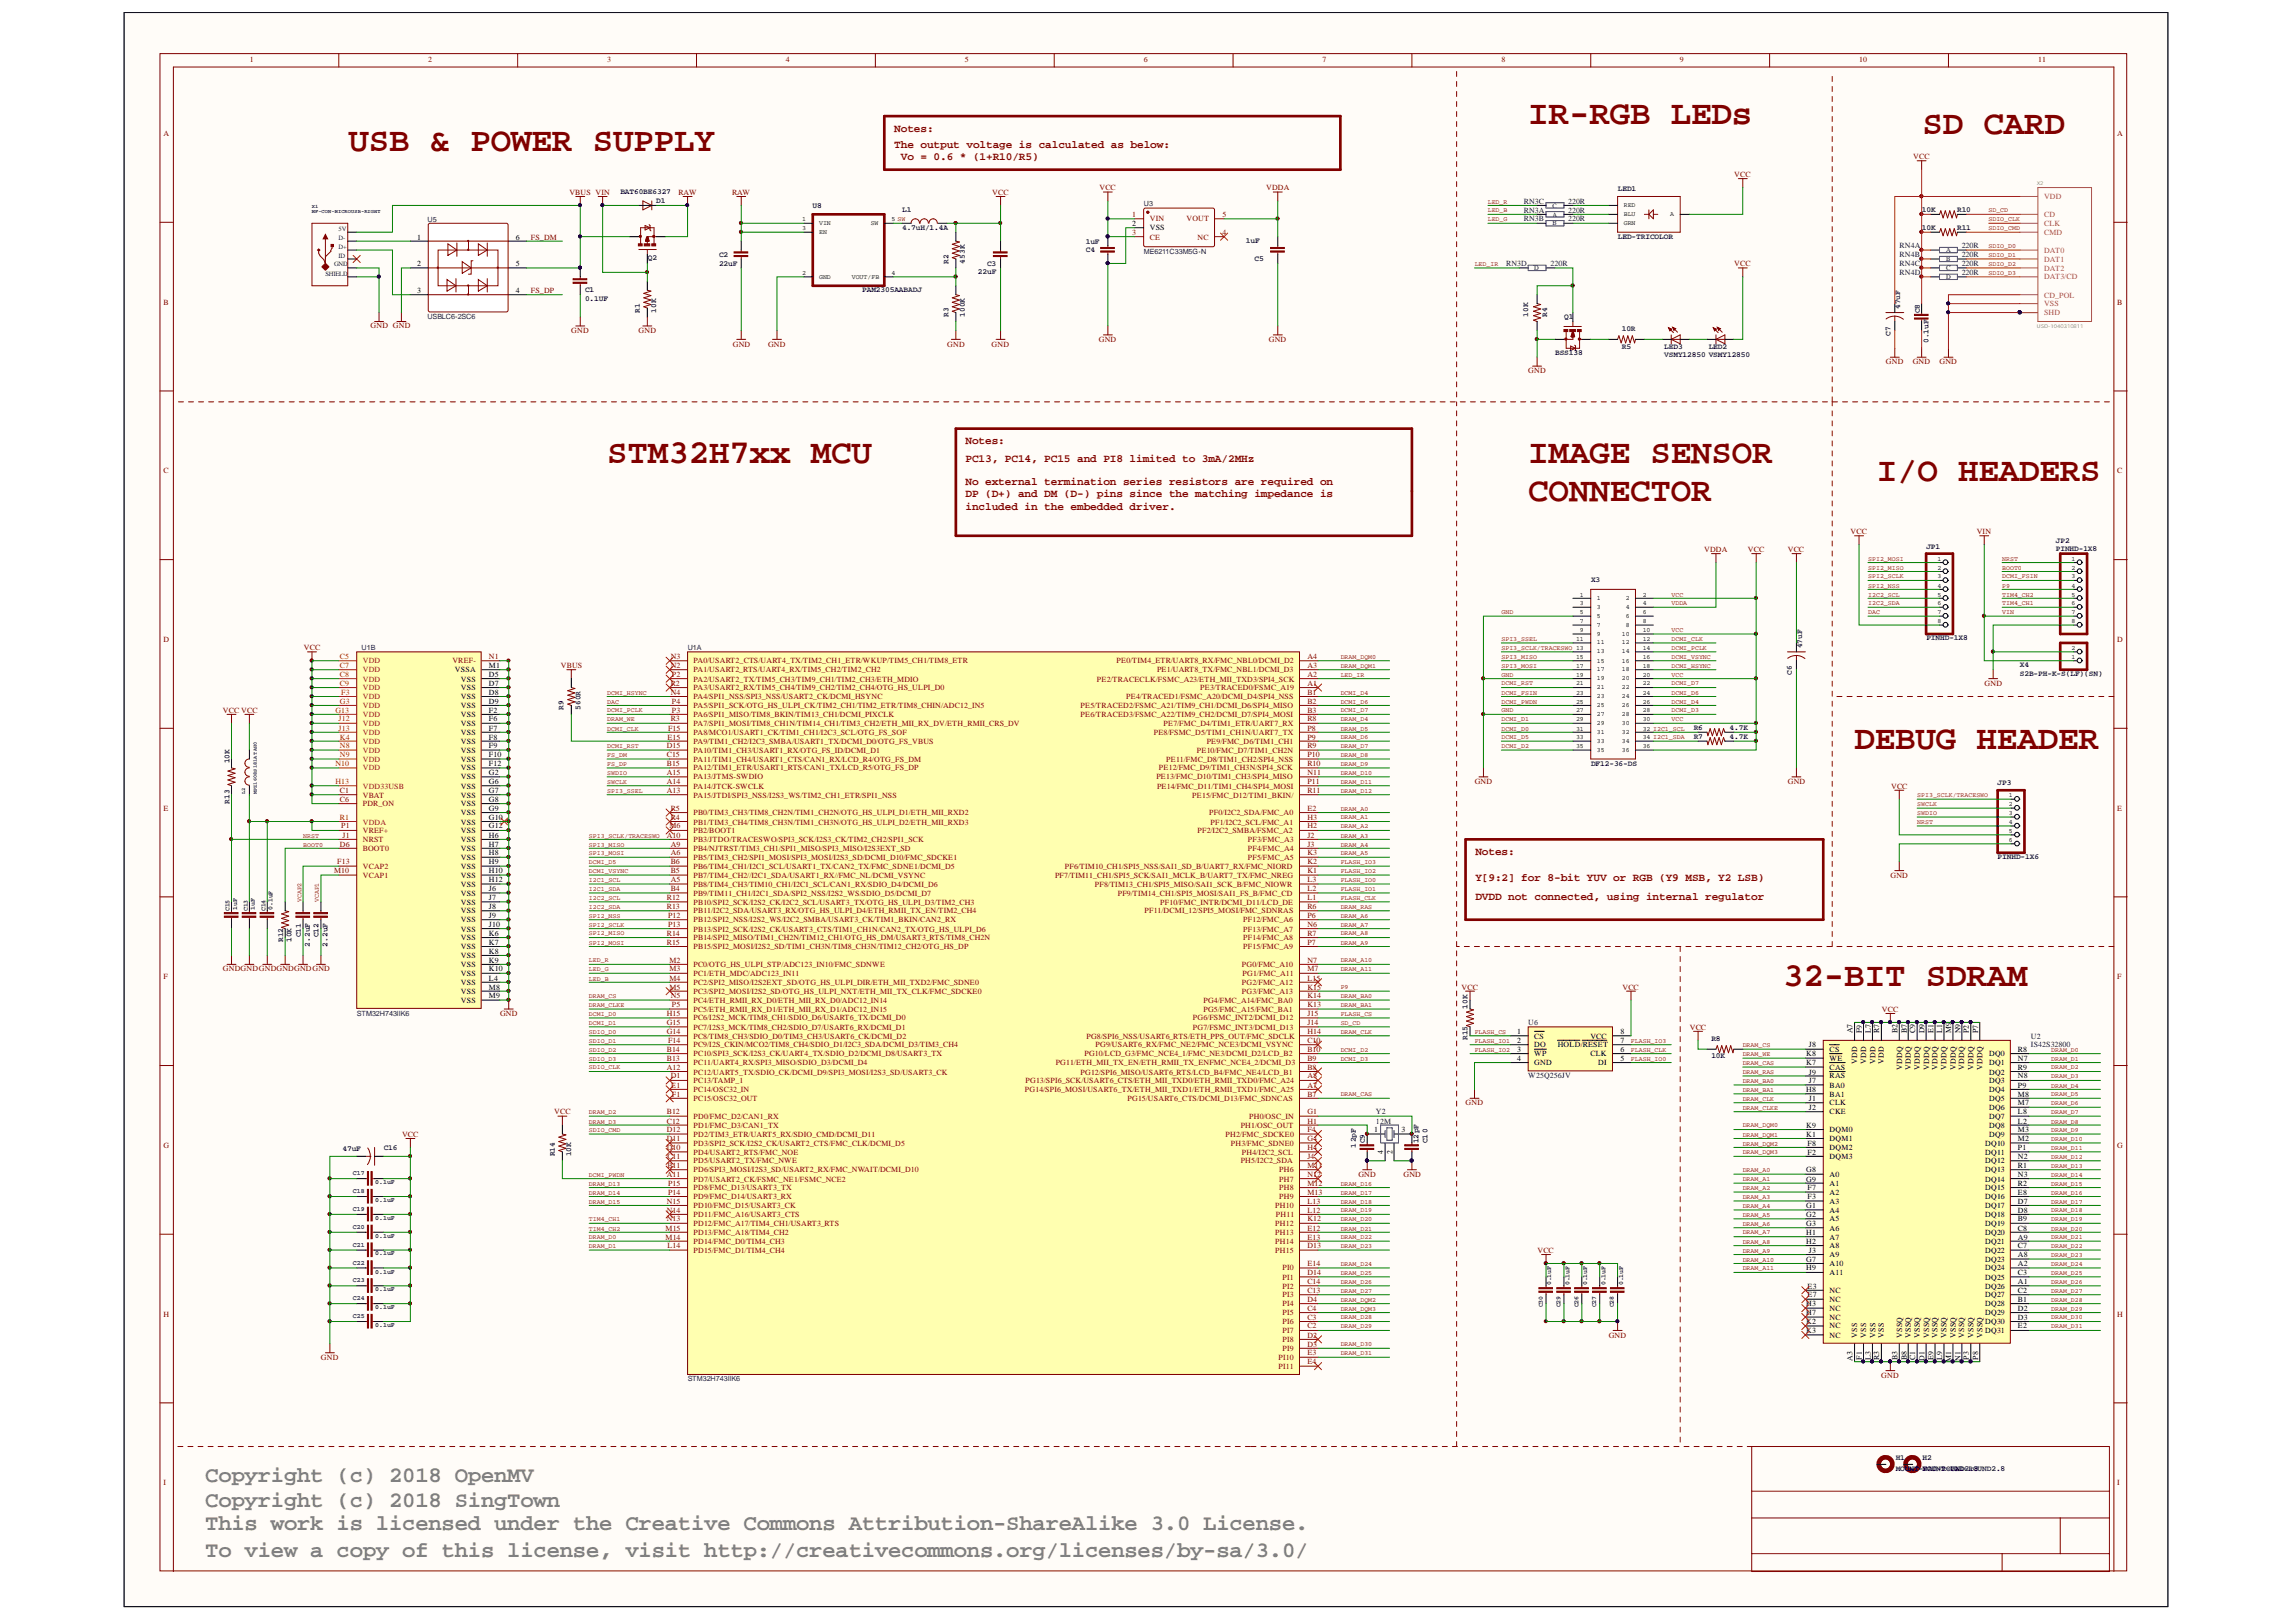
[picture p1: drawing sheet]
<svg xmlns="http://www.w3.org/2000/svg" width="297mm" height="210mm" viewBox="0 0 297 210" stroke-linecap="round" stroke-linejoin="round" font-family="sans-serif">
<defs><g id="words">
<g font-size="4.4" fill="#800000">
<text x="197.7" y="16.1">IR-RGB LEDs</text>
<text x="248.7" y="17.3">SD CARD</text>
<text x="45.1" y="19.6">USB &amp; POWER SUPPLY</text>
<text x="78.6" y="59.9">STM32H7xx MCU</text>
<text x="197.7" y="59.9">IMAGE SENSOR</text>
<text x="197.7" y="64.9">CONNECTOR</text>
<text x="242.8" y="62.3">I/O HEADERS</text>
<text x="239.9" y="96.9">DEBUG HEADER</text>
<text x="230.7" y="127.6">32-BIT SDRAM</text>
</g>
<g font-size="2.9" fill="#808080">
<text x="26.6" y="191.8">Copyright (c) 2018 OpenMV</text>
<text x="26.6" y="195">Copyright (c) 2018 SingTown</text>
<text x="26.6" y="198">This work is licensed under the Creative Commons Attribution-ShareAlike 3.0 License.</text>
<text x="26.6" y="201.5">To view a copy of this license, visit http://creativecommons.org/licenses/by-sa/3.0/</text>
</g>
<g font-size="1.4" fill="#800000">
<text x="115.7" y="17.1">Notes:</text>
<text x="115.7" y="19.1">The output voltage is calculated as below:</text>
<text x="116.5" y="20.7">Vo = 0.6 * (1+R10/R5)</text>
<text x="124.9" y="59.8">PC13, PC14, PC15 and PI8 limited to 3mA/2MHz</text>
<text x="124.9" y="57.4">Notes:</text>
<text x="124.9" y="62.8">No external termination series resistors are required on</text>
<text x="124.9" y="64.4">DP (D+) and DM (D-) pins since the matching impedance is</text>
<text x="124.9" y="66">included in the embedded driver.</text>
<text x="190.9" y="110.6">Notes:</text>
<text x="190.9" y="114.1">Y[9:2] for 8-bit YUV or RGB (Y9 MSB, Y2 LSB)</text>
<text x="190.9" y="116.4">DVDD not connected, using internal regulator</text>
</g>
<g font-size="1" fill="#800000">
<text x="32.3" y="8">1</text>
<text x="55.4" y="8">2</text>
<text x="78.6" y="8">3</text>
<text x="101.7" y="8">4</text>
<text x="124.8" y="8">5</text>
<text x="148" y="8">6</text>
<text x="171.1" y="8">7</text>
<text x="194.3" y="8">8</text>
<text x="217.3" y="8">9</text>
<text x="240.5" y="8">10</text>
<text x="263.7" y="8">11</text>
<text x="21.1" y="17.7">A</text>
<text x="273.9" y="17.7">A</text>
<text x="224.4" y="22.9">VCC</text>
<text x="247.5" y="20.6">VCC</text>
<text x="73.7" y="25.2">VBUS VIN</text>
<text x="87.8" y="25.2">RAW</text>
<text x="94.7" y="25.2">RAW</text>
<text x="128.4" y="25.2">VCC</text>
<text x="142.2" y="24.6">VCC</text>
<text x="163.8" y="24.6">VDDA</text>
<text x="68.7" y="31">FS_DM</text>
<text x="224.4" y="34.5">VCC</text>
<text x="21.1" y="39.5">B</text>
<text x="68.7" y="37.9">FS_DP</text>
<text x="273.9" y="39.5">B</text>
<text x="48" y="42.5">GND GND</text>
<text x="73.9" y="43.1">GND</text>
<text x="82.6" y="43.1">GND</text>
<text x="94.8" y="44.9">GND</text>
<text x="99.4" y="44.9">GND</text>
<text x="122.5" y="44.9">GND</text>
<text x="128.3" y="44.9">GND</text>
<text x="142.2" y="44.3">GND</text>
<text x="164.1" y="44.3">GND</text>
<text x="244" y="47.1">GND</text>
<text x="247.4" y="47.1">GND</text>
<text x="250.9" y="47.1">GND</text>
<text x="197.7" y="48.3">GND</text>
<text x="21.1" y="61.3">C</text>
<text x="273.9" y="61.3">C</text>
<text x="220.5" y="71.4">VDDA</text>
<text x="226.1" y="71.4">VCC</text>
<text x="231.3" y="71.4">VCC</text>
<text x="239.4" y="69.1">VCC</text>
<text x="255.7" y="69.1">VIN</text>
<text x="21.1" y="83.1">D</text>
<text x="273.9" y="83.1">D</text>
<text x="39.3" y="84.1">VCC</text>
<text x="72.6" y="86.4">VBUS</text>
<text x="256.7" y="88.8">GND</text>
<text x="28.8" y="92.3">VCC VCC</text>
<text x="190.8" y="101.5">GND</text>
<text x="231.3" y="101.5">GND</text>
<text x="21.1" y="104.9">E</text>
<text x="244.7" y="102.1">VCC</text>
<text x="273.9" y="104.9">E</text>
<text x="244.6" y="113.6">GND</text>
<text x="28.8" y="125.7">GNDGNDGNDGNDGNDGND</text>
<text x="21.1" y="126.7">F</text>
<text x="64.7" y="131.5">GND</text>
<text x="189.1" y="128.1">VCC</text>
<text x="209.9" y="128.1">VCC</text>
<text x="243.5" y="130.9">VCC</text>
<text x="273.9" y="126.7">F</text>
<text x="218.6" y="133.2">VCC</text>
<text x="189.6" y="143">GND</text>
<text x="21.1" y="148.6">G</text>
<text x="52" y="147.1">VCC</text>
<text x="71.7" y="144.2">VCC</text>
<text x="273.9" y="148.6">G</text>
<text x="175.7" y="152.3">GND</text>
<text x="181.6" y="152.3">GND</text>
<text x="198.9" y="162.1">VCC</text>
<text x="21.1" y="170.4">H</text>
<text x="208.1" y="173.1">GND</text>
<text x="273.9" y="170.4">H</text>
<text x="41.5" y="176">GND</text>
<text x="243.4" y="178.3">GND</text>
<text x="21.1" y="192.2">I</text>
<text x="273.9" y="192.2">I</text>
</g>
<g font-size="1" fill="#000080">
<text x="80.3" y="25.1">BAT60BE6327</text>
<text x="84.9" y="26.3">D1</text>
<text x="105.1" y="26.9">U8</text>
<text x="116.7" y="27.5">L1</text>
<text x="116.7" y="29.7">4.7uH/1.4A</text>
<text x="197.1" y="27.5">RN3A</text>
<text x="197.1" y="28.6">RN3B</text>
<text x="197.1" y="26.4">RN3C</text>
<text x="202.9" y="27.5">220R</text>
<text x="202.9" y="28.6">220R</text>
<text x="202.9" y="26.4">220R</text>
<text x="209.3" y="24.8">LED1</text>
<text x="248.6" y="27.5">10K</text>
<text x="248.6" y="29.7">10K</text>
<text x="253.2" y="27.5">R10</text>
<text x="253.2" y="29.7">R11</text>
<text x="83.8" y="33.6">Q2</text>
<text x="93" y="33.2">C2</text>
<text x="93" y="34.4">22uF</text>
<text x="122.7" y="34.1" transform="rotate(-90 122.7 34.1)">R2</text>
<text x="124.8" y="34.1" transform="rotate(-90 124.8 34.1)">453K</text>
<text x="126.5" y="35.5">22uF</text>
<text x="127.7" y="34.4">C3</text>
<text x="140.5" y="32.6">C4</text>
<text x="140.5" y="31.5">1uF</text>
<text x="161.2" y="31.4">1uF</text>
<text x="162.3" y="33.8">C5</text>
<text x="194.8" y="34.5">RN3D</text>
<text x="200.6" y="34.5">220R</text>
<text x="209.3" y="30.9">LED-TRICOLOR</text>
<text x="245.8" y="32.1">RN4A</text>
<text x="245.8" y="33.3">RN4B</text>
<text x="245.8" y="34.5">RN4C</text>
<text x="245.8" y="35.6">RN4D</text>
<text x="253.8" y="32.1">220R</text>
<text x="253.8" y="33.3">220R</text>
<text x="253.8" y="34.5">220R</text>
<text x="253.8" y="35.6">220R</text>
<text x="75.7" y="37.8">C1</text>
<text x="75.7" y="38.9">0.1UF</text>
<text x="82.8" y="40.5" transform="rotate(-90 82.8 40.5)">R1</text>
<text x="84.9" y="40.5" transform="rotate(-90 84.9 40.5)">10K</text>
<text x="111.5" y="37.8">PAM2305AABADJ</text>
<text x="122.7" y="41.1" transform="rotate(-90 122.7 41.1)">R3</text>
<text x="124.8" y="41.1" transform="rotate(-90 124.8 41.1)">100K</text>
<text x="197.7" y="41.1" transform="rotate(-90 197.7 41.1)">10K</text>
<text x="200.2" y="41.1" transform="rotate(-90 200.2 41.1)">R4</text>
<text x="202.4" y="41.3">Q1</text>
<text x="245.8" y="40" transform="rotate(-90 245.8 40)">47uF</text>
<text x="248.4" y="40.6" transform="rotate(-90 248.4 40.6)">C8</text>
<text x="201.2" y="46">BSS138</text>
<text x="209.8" y="45.2">R5</text>
<text x="209.8" y="42.8">10R</text>
<text x="215.3" y="45.2">LED3</text>
<text x="215.3" y="46.2">VSMY12850 VSMY12850</text>
<text x="221.1" y="45.2">LED2</text>
<text x="244.6" y="43.4" transform="rotate(-90 244.6 43.4)">C7</text>
<text x="249.5" y="44.4" transform="rotate(-90 249.5 44.4)">0.1uF</text>
<text x="249.2" y="71.1">JP1</text>
<text x="266" y="70.2">JP2</text>
<text x="266" y="71.3">PINHD-1X8</text>
<text x="205.8" y="75.4">X3</text>
<text x="233.2" y="83.9" transform="rotate(-90 233.2 83.9)">47uF</text>
<text x="249.2" y="82.9">PINHD-1X8</text>
<text x="231.8" y="87.4" transform="rotate(-90 231.8 87.4)">C6</text>
<text x="261.3" y="86.3">X4</text>
<text x="261.3" y="87.5">S2B-PH-K-S(LF)(SN)</text>
<text x="72.9" y="91.8" transform="rotate(-90 72.9 91.8)">R9</text>
<text x="75.1" y="91.8" transform="rotate(-90 75.1 91.8)">560R</text>
<text x="219.1" y="94.5">R6</text>
<text x="219.1" y="95.6">R7</text>
<text x="223.8" y="94.5">4.7K</text>
<text x="223.8" y="95.6">4.7K</text>
<text x="29.7" y="98.8" transform="rotate(-90 29.7 98.8)">10K</text>
<text x="205.8" y="99.1">DF12-36-DS</text>
<text x="258.4" y="101.6">JP3</text>
<text x="29.7" y="104" transform="rotate(-90 29.7 104)">R13</text>
<text x="258.4" y="111.2">PINHD-1X6</text>
<text x="36.6" y="121.9" transform="rotate(-90 36.6 121.9)">R12</text>
<text x="37.7" y="121.9" transform="rotate(-90 37.7 121.9)">10K</text>
<text x="38.9" y="121.3" transform="rotate(-90 38.9 121.3)">C11</text>
<text x="40.1" y="122.5" transform="rotate(-90 40.1 122.5)">2.2uF</text>
<text x="41.2" y="121.3" transform="rotate(-90 41.2 121.3)">C12</text>
<text x="42.4" y="122.5" transform="rotate(-90 42.4 122.5)">2.2uF</text>
<text x="189.9" y="130.6" transform="rotate(-90 189.9 130.6)">10K</text>
<text x="189.9" y="134.6" transform="rotate(-90 189.9 134.6)">R15</text>
<text x="197.7" y="132.6">U6</text>
<text x="221.4" y="134.7">R8</text>
<text x="221.4" y="136.9">10K</text>
<text x="262.8" y="134.4">U2</text>
<text x="262.8" y="135.5">IS42S32800</text>
<text x="197.7" y="139.6">W25Q256JV</text>
<text x="44.3" y="148.9">47uF</text>
<text x="49.6" y="148.8">C16</text>
<text x="71.8" y="149.6" transform="rotate(-90 71.8 149.6)">R14</text>
<text x="73.9" y="149.6" transform="rotate(-90 73.9 149.6)">10K</text>
<text x="175.4" y="148.5" transform="rotate(-90 175.4 148.5)">12pF</text>
<text x="176.6" y="147.9" transform="rotate(-90 176.6 147.9)">C9</text>
<text x="178" y="144.2">Y2</text>
<text x="178" y="145.4">12M</text>
<text x="183.5" y="147.9" transform="rotate(-90 183.5 147.9)">12pF</text>
<text x="184.7" y="147.9" transform="rotate(-90 184.7 147.9)">C10</text>
<text x="245.2" y="188.9">H1</text>
<text x="245.2" y="190.3">MOUNT-MOUNT-PAD-ROUND2.8</text>
<text x="248.7" y="188.9">H2</text>
<text x="248.8" y="190.3">PAD-ROUND2.8</text>
</g>
<g font-size="1" fill="#800">
<text x="146.5" y="28">1</text>
<text x="148.8" y="28.6">VIN</text>
<text x="153.5" y="28.6">VOUT</text>
<text x="158.1" y="28">5</text>
<text x="146.5" y="30.4">3</text>
<text x="148.8" y="31">CE</text>
<text x="154.9" y="31">NC</text>
<text x="158.1" y="30.4">4</text>
<text x="58.5" y="85.8">VREF-</text>
<text x="63.3" y="85.3">N1</text>
<text x="86.8" y="86.4">N2</text>
<text x="86.8" y="85.3">N3</text>
<text x="86.8" y="89.9">N4</text>
<text x="86.8" y="88.8">R2</text>
<text x="86.9" y="87.6">P2</text>
<text x="89.7" y="87">PA1/USART2_RTS/UART4_RX/TIM5_CH2/TIM2_CH2</text>
<text x="89.7" y="85.8">PA0/USART2_CTS/UART4_TX/TIM2_CH1_ETR/WKUP/TIM5_CH1/TIM8_ETR</text>
<text x="89.7" y="88.2">PA2/USART2_TX/TIM5_CH3/TIM9_CH1/TIM2_CH3/ETH_MDIO</text>
<text x="89.7" y="89.3">PA3/USART2_RX/TIM5_CH4/TIM9_CH2/TIM2_CH4/OTG_HS_ULPI_D0</text>
<text x="141.9" y="88.2">PE2/TRACECLK/FSMC_A23/ETH_MII_TXD3/SPI4_SCK</text>
<text x="144.4" y="85.8">PE0/TIM4_ETR/UART8_RX/FMC_NBL0/DCMI_D2</text>
<text x="149.7" y="87">PE1/UART8_TX/FMC_NBL1/DCMI_D3</text>
<text x="155.3" y="89.3">PE3/TRACED0/FSMC_A19</text>
<text x="169.1" y="88.8">A1</text>
<text x="169.1" y="87.6">A2</text>
<text x="169.1" y="86.4">A3</text>
<text x="169.1" y="85.3">A4</text>
<text x="169.1" y="89.9">B1</text>
<text x="86.3" y="95.7">E15</text>
<text x="86.4" y="94.5">F15</text>
<text x="86.8" y="93.4">R3</text>
<text x="86.9" y="92.3">P3</text>
<text x="86.9" y="91.1">P4</text>
<text x="89.7" y="90.5">PA4/SPI1_NSS/SPI3_NSS/USART2_CK/DCMI_HSYNC</text>
<text x="89.7" y="92.8">PA6/SPI1_MISO/TIM8_BKIN/TIM13_CH1/DCMI_PIXCLK</text>
<text x="89.7" y="91.7">PA5/SPI1_SCK/OTG_HS_ULPI_CK/TIM2_CH1/TIM2_ETR/TIM8_CHIN/ADC12_IN5</text>
<text x="89.7" y="93.9">PA7/SPI1_MOSI/TIM8_CH1N/TIM14_CH1/TIM3_CH2/ETH_MII_RX_DV/ETH_RMII_CRS_DV</text>
<text x="89.7" y="95.1">PA8/MCO1/USART1_CK/TIM1_CH1/I2C3_SCL/OTG_FS_SOF</text>
<text x="139.8" y="91.7">PE5/TRACED2/FSMC_A21/TIM9_CH1/DCMI_D6/SPI4_MISO</text>
<text x="139.8" y="92.8">PE6/TRACED3/FSMC_A22/TIM9_CH2/DCMI_D7/SPI4_MOSI</text>
<text x="145.7" y="90.5">PE4/TRACED1/FSMC_A20/DCMI_D4/SPI4_NSS</text>
<text x="149.3" y="95.1">PE8/FSMC_D5/TIM1_CH1N/UART7_TX</text>
<text x="150.5" y="93.9">PE7/FMC_D4/TIM1_ETR/UART7_RX</text>
<text x="169.1" y="94.5">P8</text>
<text x="169.1" y="95.7">P9</text>
<text x="169.1" y="93.4">R8</text>
<text x="169.1" y="91.1">B2</text>
<text x="169.1" y="92.3">B3</text>
<text x="86.3" y="101.5">A14</text>
<text x="86.3" y="100.3">A15</text>
<text x="86.3" y="99.2">B15</text>
<text x="86.3" y="98">C15</text>
<text x="86.3" y="96.8">D15</text>
<text x="89.7" y="100.9">PA13/JTMS-SWDIO</text>
<text x="89.7" y="99.7">PA12/TIM1_ETR/USART1_RTS/CAN1_TX/LCD_R5/OTG_FS_DP</text>
<text x="89.7" y="98.6">PA11/TIM1_CH4/USART1_CTS/CAN1_RX/LCD_R4/OTG_FS_DM</text>
<text x="89.7" y="97.4">PA10/TIM1_CH3/USART1_RX/OTG_FS_ID/DCMI_D1</text>
<text x="89.7" y="96.2">PA9/TIM1_CH2/I2C3_SMBA/USART1_TX/DCMI_D0/OTG_FS_VBUS</text>
<text x="149.6" y="100.9">PE13/FMC_D10/TIM1_CH3/SPI4_MISO</text>
<text x="149.9" y="99.7">PE12/FMC_D9/TIM1_CH3N/SPI4_SCK</text>
<text x="150.9" y="98.6">PE11/FMC_D8/TIM1_CH2/SPI4_NSS</text>
<text x="154.8" y="97.4">PE10/FMC_D7/TIM1_CH2N</text>
<text x="156.1" y="96.2">PE9/FMC_D6/TIM1_CH1</text>
<text x="169.1" y="100.3">N11</text>
<text x="169.1" y="98">P10</text>
<text x="169.1" y="101.5">P11</text>
<text x="169.1" y="96.8">R9</text>
<text x="169.1" y="99.2">R10</text>
<text x="44" y="102.6">C1</text>
<text x="44" y="103.7">C6</text>
<text x="44.1" y="107.2">P1</text>
<text x="46.9" y="107.8">VREF+</text>
<text x="46.9" y="103.2">VBAT</text>
<text x="46.9" y="104.3">PDR_ON</text>
<text x="86.3" y="102.6">A13</text>
<text x="86.6" y="107.2">M6</text>
<text x="86.8" y="106.1">R4</text>
<text x="86.8" y="104.9">R5</text>
<text x="89.7" y="107.8">PB2/BOOT1</text>
<text x="89.7" y="106.7">PB1/TIM3_CH4/TIM8_CH3N/TIM1_CH3N/OTG_HS_ULPI_D2/ETH_MII_RXD3</text>
<text x="89.7" y="105.5">PB0/TIM3_CH3/TIM8_CH2N/TIM1_CH2N/OTG_HS_ULPI_D1/ETH_MII_RXD2</text>
<text x="89.7" y="103.2">PA15/JTDI/SPI3_NSS/I2S3_WS/TIM2_CH1_ETR/SPI1_NSS</text>
<text x="89.7" y="102.1">PA14/JTCK-SWCLK</text>
<text x="149.7" y="102.1">PE14/FMC_D11/TIM1_CH4/SPI4_MOSI</text>
<text x="154.3" y="103.2">PE15/FMC_D12/TIM1_BKIN/</text>
<text x="154.9" y="107.8">PF2/I2C2_SMBA/FSMC_A2</text>
<text x="156.5" y="105.5">PF0/I2C2_SDA/FMC_A0</text>
<text x="156.6" y="106.7">PF1/I2C2_SCL/FMC_A1</text>
<text x="169.1" y="102.6">R11</text>
<text x="169.1" y="104.9">E2</text>
<text x="169.1" y="107.2">H2</text>
<text x="169.1" y="106.1">H3</text>
<text x="43.2" y="113">M10</text>
<text x="43.6" y="111.9">F13</text>
<text x="44" y="109.6">D6</text>
<text x="44.3" y="108.4">J1</text>
<text x="46.9" y="109">NRST</text>
<text x="46.9" y="113.6">VCAP1</text>
<text x="46.9" y="110.2">BOOT0</text>
<text x="46.9" y="112.4">VCAP2</text>
<text x="86.3" y="108.4">A10</text>
<text x="86.8" y="110.7">A6</text>
<text x="86.8" y="109.6">A9</text>
<text x="86.8" y="113">B5</text>
<text x="86.8" y="111.9">B6</text>
<text x="89.7" y="111.3">PB5/TIM3_CH2/SPI1_MOSI/SPI3_MOSI/I2S3_SD/DCMI_D10/FMC_SDCKE1</text>
<text x="89.7" y="110.2">PB4/NJTRST/TIM3_CH1/SPI1_MISO/SPI3_MISO/I2S3EXT_SD</text>
<text x="89.7" y="109">PB3/JTDO/TRACESWO/SPI3_SCK/I2S3_CK/TIM2_CH2/SPI1_SCK</text>
<text x="89.7" y="113.6">PB7/TIM4_CH2//I2C1_SDA/USART1_RX//FMC_NL/DCMI_VSYNC</text>
<text x="89.7" y="112.4">PB6/TIM4_CH1/I2C1_SCL/USART1_TX/CAN2_TX/FMC_SDNE1/DCMI_D5</text>
<text x="136.5" y="113.6">PF7/TIM11_CH1/SPI5_SCK/SAI1_MCLK_B/UART7_TX/FMC_NREG</text>
<text x="137.8" y="112.4">PF6/TIM10_CH1/SPI5_NSS/SAI1_SD_B/UART7_RX/FMC_NIORD</text>
<text x="161.4" y="109">PF3/FMC_A3</text>
<text x="161.4" y="110.2">PF4/FMC_A4</text>
<text x="161.4" y="111.3">PF5/FMC_A5</text>
<text x="169.1" y="108.4">J2</text>
<text x="169.1" y="109.6">J3</text>
<text x="169.1" y="113">K1</text>
<text x="169.1" y="111.9">K2</text>
<text x="169.1" y="110.7">K3</text>
<text x="86.3" y="116.5">R12</text>
<text x="86.3" y="117.6">R13</text>
<text x="86.4" y="118.8">P12</text>
<text x="86.4" y="120">P13</text>
<text x="86.8" y="114.1">A5</text>
<text x="86.8" y="115.3">B4</text>
<text x="89.7" y="119.4">PB12/SPI2_NSS/I2S2_WS/I2C2_SMBA/USART3_CK/TIM1_BKIN/CAN2_RX</text>
<text x="89.7" y="117.1">PB10/SPI2_SCK/I2S2_CK/I2C2_SCL/USART3_TX/OTG_HS_ULPI_D3/TIM2_CH3</text>
<text x="89.7" y="118.2">PB11/I2C2_SDA/USART3_RX/OTG_HS_ULPI_D4/ETH_RMII_TX_EN/TIM2_CH4</text>
<text x="89.7" y="114.7">PB8/TIM4_CH3/TIM10_CH1/I2C1_SCL/CAN1_RX/SDIO_D4/DCMI_D6</text>
<text x="89.7" y="115.9">PB9/TIM11_CH1/I2C1_SDA/SPI2_NSS/I2S2_WS/SDIO_D5/DCMI_D7</text>
<text x="141.7" y="114.7">PF8/TIM13_CH1/SPI5_MISO/SAI1_SCK_B/FMC_NIOWR</text>
<text x="144.6" y="115.9">PF9/TIM14_CH1/SPI5_MOSI/SAI1_FS_B/FMC_CD</text>
<text x="148.1" y="118.2">PF11/DCMI_12/SPI5_MOSI/FMC_SDNRAS</text>
<text x="150.1" y="117.1">PF10/FMC_INTR/DCMI_D11/LCD_DE</text>
<text x="160.8" y="119.4">PF12/FMC_A6</text>
<text x="169.1" y="116.5">L1</text>
<text x="169.1" y="115.3">L2</text>
<text x="169.1" y="114.1">L3</text>
<text x="169.1" y="120">N6</text>
<text x="169.1" y="118.8">P6</text>
<text x="169.1" y="117.6">R6</text>
<text x="86.3" y="121.1">R14</text>
<text x="86.3" y="122.2">R15</text>
<text x="86.6" y="124.6">M2</text>
<text x="86.6" y="125.7">M3</text>
<text x="89.7" y="125.1">PC0/OTG_HS_ULPI_STP/ADC123_IN10/FMC_SDNWE</text>
<text x="89.7" y="120.6">PB13/SPI2_SCK/I2S2_CK/USART3_CTS/TIM1_CH1N/CAN2_TX/OTG_HS_ULPI_D6</text>
<text x="89.7" y="121.7">PB14/SPI2_MISO/TIM1_CH2N/TIM12_CH1/OTG_HS_DM/USART3_RTS/TIM8_CH2N</text>
<text x="89.7" y="122.8">PB15/SPI2_MOSI/I2S2_SD/TIM1_CH3N/TIM8_CH3N/TIM12_CH2/OTG_HS_DP</text>
<text x="160.7" y="125.1">PG0/FMC_A10</text>
<text x="160.8" y="120.6">PF13/FMC_A7</text>
<text x="160.8" y="122.8">PF15/FMC_A9</text>
<text x="160.8" y="121.7">PF14/FMC_A8</text>
<text x="169.1" y="125.7">M7</text>
<text x="169.1" y="124.6">N7</text>
<text x="169.1" y="122.2">P7</text>
<text x="169.1" y="121.1">R7</text>
<text x="86.3" y="131.5">H15</text>
<text x="86.6" y="126.9">M4</text>
<text x="86.6" y="128.1">M5</text>
<text x="86.8" y="129.2">N5</text>
<text x="86.9" y="130.4">P5</text>
<text x="89.7" y="126.3">PC1/ETH_MDC/ADC123_IN11</text>
<text x="89.7" y="127.5">PC2/SPI2_MISO/I2S2EXT_SD/OTG_HS_ULPI_DIR/ETH_MII_TXD2/FMC_SDNE0</text>
<text x="89.7" y="128.6">PC3/SPI2_MOSI/I2S2_SD/OTG_HS_ULPI_NXT/ETH_MII_TX_CLK/FMC_SDCKE0</text>
<text x="89.7" y="129.8">PC4/ETH_RMII_RX_D0/ETH_MII_RX_D0/ADC12_IN14</text>
<text x="89.7" y="130.9">PC5/ETH_RMII_RX_D1/ETH_MII_RX_D1/ADC12_IN15</text>
<text x="155.7" y="130.9">PG5/FMC_A15/FMC_BA1</text>
<text x="155.7" y="129.8">PG4/FMC_A14/FMC_BA0</text>
<text x="160.7" y="128.6">PG3/FMC_A13</text>
<text x="160.7" y="127.5">PG2/FMC_A12</text>
<text x="160.8" y="126.3">PG1/FMC_A11</text>
<text x="169.1" y="131.5">J15</text>
<text x="169.1" y="130.4">K13</text>
<text x="169.1" y="129.2">K14</text>
<text x="169.1" y="128.1">K15</text>
<text x="169.1" y="126.9">L15</text>
<text x="86.3" y="137.3">B13</text>
<text x="86.3" y="136.1">B14</text>
<text x="86.3" y="133.8">G14</text>
<text x="86.3" y="132.6">G15</text>
<text x="86.4" y="135">F14</text>
<text x="89.7" y="132">PC6/I2S2_MCK/TIM8_CH1/SDIO_D6/USART6_TX/DCMI_D0</text>
<text x="89.7" y="137.9">PC11/UART4_RX/SPI3_MISO/SDIO_D3/DCMI_D4</text>
<text x="89.7" y="136.7">PC10/SPI3_SCK/I2S3_CK/UART4_TX/SDIO_D2/DCMI_D8/USART3_TX</text>
<text x="89.7" y="135.5">PC9/I2S_CKIN/MCO2/TIM8_CH4/SDIO_D1/I2C3_SDA/DCMI_D3/TIM3_CH4</text>
<text x="89.7" y="134.4">PC8/TIM8_CH3/SDIO_D0/TIM3_CH3/USART6_CK/DCMI_D2</text>
<text x="89.7" y="133.2">PC7/I2S3_MCK/TIM8_CH2/SDIO_D7/USART6_RX/DCMI_D1</text>
<text x="136.6" y="137.9">PG11/ETH_MII_TX_EN/ETH_RMII_TX_ENFMC_NCE4_2/DCMI_D3</text>
<text x="140.3" y="136.7">PG10/LCD_G3/FMC_NCE4_1/FMC_NE3/DCMI_D2/LCD_B2</text>
<text x="140.6" y="134.4">PG8/SPI6_NSS/USART6_RTS/ETH_PPS_OUT/FMC_SDCLK</text>
<text x="141.7" y="135.5">PG9/USART6_RX/FMC_NE2/FMC_NCE3/DCMI_VSYNC</text>
<text x="154.3" y="133.2">PG7/FSMC_INT3/DCMI_D13</text>
<text x="154.3" y="132">PG6/FSMC_INT2/DCMI_D12</text>
<text x="169.1" y="133.8">H14</text>
<text x="169.1" y="132.6">J14</text>
<text x="169.1" y="137.3">B9</text>
<text x="169.1" y="136.1">B10</text>
<text x="169.1" y="135">C10</text>
<text x="86.3" y="138.5">A12</text>
<text x="86.8" y="139.6">D1</text>
<text x="86.9" y="140.7">E1</text>
<text x="86.9" y="141.9">F1</text>
<text x="89.7" y="139.1">PC12/UART5_TX/SDIO_CK/DCMI_D9/SPI3_MOSI/I2S3_SD/USART3_CK</text>
<text x="89.7" y="140.2">PC13/TAMP_1</text>
<text x="89.7" y="141.3">PC14/OSC32_IN</text>
<text x="89.7" y="142.5">PC15/OSC32_OUT</text>
<text x="132.6" y="141.3">PG14/SPI6_MOSI/USART6_TX/ETH_MII_TXD1/ETH_RMII_TXD1/FMC_A25</text>
<text x="132.7" y="140.2">PG13/SPI6_SCK/USART6_CTS/ETH_MII_TXD0/ETH_RMII_TXD0/FMC_A24</text>
<text x="139.8" y="139.1">PG12/SPI6_MISO/USART6_RTS/LCD_B4/FMC_NE4/LCD_B1</text>
<text x="145.9" y="142.5">PG15/USART6_CTS/DCMI_D13/FMC_SDNCAS</text>
<text x="169.1" y="140.7">A7</text>
<text x="169.1" y="139.6">A8</text>
<text x="169.1" y="141.9">B7</text>
<text x="169.1" y="138.5">B8</text>
<text x="86.3" y="144.2">B12</text>
<text x="86.3" y="145.4">C12</text>
<text x="86.3" y="148.9">D10</text>
<text x="86.3" y="147.7">D11</text>
<text x="86.3" y="146.5">D12</text>
<text x="86.3" y="150">C11</text>
<text x="89.7" y="144.8">PD0/FMC_D2/CAN1_RX</text>
<text x="89.7" y="146">PD1/FMC_D3/CAN1_TX</text>
<text x="89.7" y="149.4">PD4/USART2_RTS/FMC_NOE</text>
<text x="89.7" y="148.3">PD3/SPI2_SCK/I2S2_CK/USART2_CTS/FMC_CLK/DCMI_D5</text>
<text x="89.7" y="147.1">PD2/TIM3_ETR/UART5_RX/SDIO_CMD/DCMI_D11</text>
<text x="158.6" y="147.1">PH2/FMC_SDCKE0</text>
<text x="159.2" y="148.3">PH3/FMC_SDNE0</text>
<text x="160.5" y="146">PH1/OSC_OUT</text>
<text x="160.7" y="149.4">PH4/I2C2_SCL</text>
<text x="161.6" y="144.8">PH0/OSC_IN</text>
<text x="169.1" y="150">J4</text>
<text x="169.1" y="146.5">F4</text>
<text x="169.1" y="144.2">G1</text>
<text x="169.1" y="147.7">G4</text>
<text x="169.1" y="145.4">H1</text>
<text x="169.1" y="148.9">H4</text>
<text x="86.3" y="155.8">N15</text>
<text x="86.3" y="152.3">A11</text>
<text x="86.3" y="151.1">B11</text>
<text x="86.4" y="154.6">P14</text>
<text x="86.4" y="153.4">P15</text>
<text x="89.7" y="155.2">PD9/FMC_D14/USART3_RX</text>
<text x="89.7" y="154">PD8/FMC_D13/USART3_TX</text>
<text x="89.7" y="152.9">PD7/USART2_CK/FSMC_NE1/FSMC_NCE2</text>
<text x="89.7" y="151.7">PD6/SPI3_MOSI/I2S3_SD/USART2_RX/FMC_NWAIT/DCMI_D10</text>
<text x="89.7" y="150.5">PD5/USART2_TX/FMC_NWE</text>
<text x="160.5" y="150.5">PH5/I2C2_SDA</text>
<text x="165.5" y="151.7">PH6</text>
<text x="165.5" y="154">PH8</text>
<text x="165.5" y="155.2">PH9</text>
<text x="165.5" y="152.9">PH7</text>
<text x="169.1" y="155.8">L13</text>
<text x="169.1" y="151.1">M11</text>
<text x="169.1" y="153.4">M12</text>
<text x="169.1" y="154.6">M13</text>
<text x="169.1" y="152.3">N12</text>
<text x="86.1" y="160.4">M14</text>
<text x="86.1" y="159.2">M15</text>
<text x="86.3" y="158.1">N13</text>
<text x="86.3" y="157">N14</text>
<text x="86.3" y="161.5">L14</text>
<text x="89.7" y="160.9">PD14/FMC_D0/TIM4_CH3</text>
<text x="89.7" y="159.8">PD13/FMC_A18/TIM4_CH2</text>
<text x="89.7" y="158.7">PD12/FMC_A17/TIM4_CH1/USART3_RTS</text>
<text x="89.7" y="157.5">PD11/FMC_A16/USART3_CTS</text>
<text x="89.7" y="156.4">PD10/FMC_D15/USART3_CK</text>
<text x="165" y="158.7">PH12</text>
<text x="165" y="156.4">PH10</text>
<text x="165" y="159.8">PH13</text>
<text x="165" y="160.9">PH14</text>
<text x="165.1" y="157.5">PH11</text>
<text x="169.1" y="158.1">K12</text>
<text x="169.1" y="157">L12</text>
<text x="169.1" y="161.5">D13</text>
<text x="169.1" y="159.2">E12</text>
<text x="169.1" y="160.4">E13</text>
<text x="89.7" y="162.1">PD15/FMC_D1/TIM4_CH4</text>
<text x="165" y="162.1">PH15</text>
<text x="165.9" y="167.9">PI3</text>
<text x="165.9" y="166.8">PI2</text>
<text x="165.9" y="165.6">PI1</text>
<text x="165.9" y="164.4">PI0</text>
<text x="169.1" y="167.4">C13</text>
<text x="169.1" y="166.2">C14</text>
<text x="169.1" y="165">D14</text>
<text x="169.1" y="163.9">E14</text>
<text x="165.9" y="172.5">PI7</text>
<text x="165.9" y="171.3">PI6</text>
<text x="165.9" y="170.2">PI5</text>
<text x="165.9" y="173.7">PI8</text>
<text x="165.9" y="169">PI4</text>
<text x="169.1" y="171.9">C2</text>
<text x="169.1" y="170.8">C3</text>
<text x="169.1" y="169.6">C4</text>
<text x="169.1" y="173.1">D2</text>
<text x="169.1" y="168.5">D4</text>
<text x="165.4" y="176">PI10</text>
<text x="165.4" y="177.2">PI11</text>
<text x="165.9" y="174.9">PI9</text>
<text x="169.1" y="174.3">D3</text>
<text x="169.1" y="175.4">E3</text>
<text x="169.1" y="176.6">E4</text>
</g>
<g font-size="1">
<text x="146.5" y="29.2">2</text>
<text x="148.8" y="29.8">VSS</text>
<text x="54" y="31">1</text>
<text x="54" y="34.5">2</text>
<text x="66.7" y="34.5">5</text>
<text x="66.7" y="31">6</text>
<text x="54" y="37.9">3</text>
<text x="66.7" y="37.9">4</text>
<text x="58.9" y="87">VSSA</text>
<text x="59.6" y="88.2">VSS</text>
<text x="59.6" y="89.3">VSS</text>
<text x="63.3" y="86.4">M1</text>
<text x="63.3" y="87.6">D5</text>
<text x="63.3" y="88.8">D7</text>
<text x="63.3" y="89.9">D8</text>
<text x="59.6" y="90.5">VSS</text>
<text x="59.6" y="91.7">VSS</text>
<text x="59.6" y="92.8">VSS</text>
<text x="59.6" y="93.9">VSS</text>
<text x="59.6" y="95.1">VSS</text>
<text x="63.3" y="91.1">D9</text>
<text x="63.3" y="92.3">F2</text>
<text x="63.3" y="93.4">F6</text>
<text x="63.3" y="94.5">F7</text>
<text x="63.3" y="95.7">F8</text>
<text x="59.6" y="96.2">VSS</text>
<text x="59.6" y="97.4">VSS</text>
<text x="59.6" y="98.6">VSS</text>
<text x="59.6" y="99.7">VSS</text>
<text x="59.6" y="100.9">VSS</text>
<text x="63.3" y="96.8">F9</text>
<text x="63.3" y="98">F10</text>
<text x="63.3" y="99.2">F12</text>
<text x="63.3" y="100.3">G2</text>
<text x="63.3" y="101.5">G6</text>
<text x="59.6" y="102.1">VSS</text>
<text x="59.6" y="103.2">VSS</text>
<text x="59.6" y="104.3">VSS</text>
<text x="59.6" y="105.5">VSS</text>
<text x="59.6" y="106.7">VSS</text>
<text x="59.6" y="107.8">VSS</text>
<text x="63.3" y="102.6">G7</text>
<text x="63.3" y="103.7">G8</text>
<text x="63.3" y="104.9">G9</text>
<text x="63.3" y="106.1">G10</text>
<text x="63.3" y="107.2">G12</text>
<text x="59.6" y="113.6">VSS</text>
<text x="59.6" y="109">VSS</text>
<text x="59.6" y="110.2">VSS</text>
<text x="59.6" y="111.3">VSS</text>
<text x="59.6" y="112.4">VSS</text>
<text x="63.3" y="113">H10</text>
<text x="63.3" y="108.4">H6</text>
<text x="63.3" y="109.6">H7</text>
<text x="63.3" y="110.7">H8</text>
<text x="63.3" y="111.9">H9</text>
<text x="59.6" y="114.7">VSS</text>
<text x="59.6" y="115.9">VSS</text>
<text x="59.6" y="117.1">VSS</text>
<text x="59.6" y="118.2">VSS</text>
<text x="59.6" y="119.4">VSS</text>
<text x="63.3" y="114.1">H12</text>
<text x="63.3" y="115.3">J6</text>
<text x="63.3" y="116.5">J7</text>
<text x="63.3" y="117.6">J8</text>
<text x="63.3" y="118.8">J9</text>
<text x="63.3" y="120">J10</text>
<text x="59.6" y="120.6">VSS</text>
<text x="59.6" y="121.7">VSS</text>
<text x="59.6" y="122.8">VSS</text>
<text x="59.6" y="124">VSS</text>
<text x="59.6" y="125.1">VSS</text>
<text x="63.3" y="121.1">K6</text>
<text x="63.3" y="122.2">K7</text>
<text x="63.3" y="123.4">K8</text>
<text x="63.3" y="124.6">K9</text>
<text x="63.3" y="125.7">K10</text>
<text x="59.6" y="126.3">VSS</text>
<text x="59.6" y="127.5">VSS</text>
<text x="59.6" y="128.6">VSS</text>
<text x="59.6" y="129.8">VSS</text>
<text x="63.3" y="126.9">L4</text>
<text x="63.3" y="128.1">M8</text>
<text x="63.3" y="129.2">M9</text>
<text x="196.3" y="133.8">1</text>
<text x="196.3" y="135">2</text>
<text x="196.3" y="136.1">3</text>
<text x="196.3" y="137.3">4</text>
<text x="198.5" y="134.4">CS</text>
<text x="198.5" y="135.5">DO</text>
<text x="198.5" y="136.7">WP</text>
<text x="198.5" y="137.9">GND</text>
<text x="201.5" y="135.5">HOLD/RESET</text>
<text x="205.8" y="136.7">CLK</text>
<text x="205.8" y="134.4">VCC</text>
<text x="206.8" y="137.9">DI</text>
<text x="209.6" y="137.3">5</text>
<text x="209.6" y="136.1">6</text>
<text x="209.6" y="135">7</text>
<text x="209.6" y="133.8">8</text>
<text x="233.7" y="136.7">K8</text>
<text x="233.7" y="137.9">K7</text>
<text x="234" y="135.5">J8</text>
<text x="236.7" y="136.1">CS</text>
<text x="236.7" y="137.3">WE</text>
<text x="239.7" y="133.7" transform="rotate(-90 239.7 133.7)">A7</text>
<text x="240.3" y="137.7" transform="rotate(-90 240.3 137.7)">VDD</text>
<text x="240.8" y="133.7" transform="rotate(-90 240.8 133.7)">F9</text>
<text x="241.4" y="137.7" transform="rotate(-90 241.4 137.7)">VDD</text>
<text x="242" y="133.7" transform="rotate(-90 242 133.7)">L7</text>
<text x="242.6" y="137.7" transform="rotate(-90 242.6 137.7)">VDD</text>
<text x="243.1" y="133.7" transform="rotate(-90 243.1 133.7)">R7</text>
<text x="243.7" y="137.7" transform="rotate(-90 243.7 137.7)">VDD</text>
<text x="245.5" y="133.7" transform="rotate(-90 245.5 133.7)">B2</text>
<text x="246.7" y="133.7" transform="rotate(-90 246.7 133.7)">B7</text>
<text x="247.8" y="133.7" transform="rotate(-90 247.8 133.7)">C9</text>
<text x="249" y="133.7" transform="rotate(-90 249 133.7)">D9</text>
<text x="250.2" y="133.7" transform="rotate(-90 250.2 133.7)">E1</text>
<text x="251.3" y="133.7" transform="rotate(-90 251.3 133.7)">L1</text>
<text x="252.4" y="133.7" transform="rotate(-90 252.4 133.7)">M9</text>
<text x="253.6" y="133.7" transform="rotate(-90 253.6 133.7)">N9</text>
<text x="254.7" y="133.7" transform="rotate(-90 254.7 133.7)">P2</text>
<text x="255.9" y="133.7" transform="rotate(-90 255.9 133.7)">P7</text>
<text x="257.3" y="136.7">DQ0</text>
<text x="257.3" y="137.9">DQ1</text>
<text x="261.1" y="136.1">R8</text>
<text x="261.1" y="137.3">N7</text>
<text x="233.7" y="141.3">H8</text>
<text x="234" y="140.2">J7</text>
<text x="234" y="139.1">J9</text>
<text x="234" y="142.5">J1</text>
<text x="234" y="143.6">J2</text>
<text x="236.7" y="140.7">BA0</text>
<text x="236.7" y="141.9">BA1</text>
<text x="236.7" y="139.6">RAS</text>
<text x="236.7" y="143">CLK</text>
<text x="236.7" y="138.5">CAS</text>
<text x="246.1" y="138.5" transform="rotate(-90 246.1 138.5)">VDDQ</text>
<text x="247.2" y="138.5" transform="rotate(-90 247.2 138.5)">VDDQ</text>
<text x="248.4" y="138.5" transform="rotate(-90 248.4 138.5)">VDDQ</text>
<text x="249.6" y="138.5" transform="rotate(-90 249.6 138.5)">VDDQ</text>
<text x="250.7" y="138.5" transform="rotate(-90 250.7 138.5)">VDDQ</text>
<text x="251.8" y="138.5" transform="rotate(-90 251.8 138.5)">VDDQ</text>
<text x="253" y="138.5" transform="rotate(-90 253 138.5)">VDDQ</text>
<text x="254.1" y="138.5" transform="rotate(-90 254.1 138.5)">VDDQ</text>
<text x="255.3" y="138.5" transform="rotate(-90 255.3 138.5)">VDDQ</text>
<text x="256.5" y="138.5" transform="rotate(-90 256.5 138.5)">VDDQ</text>
<text x="257.3" y="139.1">DQ2</text>
<text x="257.3" y="140.2">DQ3</text>
<text x="257.3" y="141.3">DQ4</text>
<text x="257.3" y="142.5">DQ5</text>
<text x="257.3" y="143.6">DQ6</text>
<text x="261.1" y="138.5">R9</text>
<text x="261.1" y="139.6">N8</text>
<text x="261.1" y="140.7">P9</text>
<text x="261.1" y="141.9">M8</text>
<text x="261.1" y="143">M7</text>
<text x="177.8" y="146.5">1</text>
<text x="178.9" y="149.4" transform="rotate(-90 178.9 149.4)">4</text>
<text x="180.1" y="149.4" transform="rotate(-90 180.1 149.4)">2</text>
<text x="181.3" y="146.5">3</text>
<text x="233.7" y="146">K9</text>
<text x="233.7" y="147.1">K1</text>
<text x="233.8" y="148.3">F8</text>
<text x="233.8" y="149.4">F2</text>
<text x="236.7" y="148.9">DQM2</text>
<text x="236.7" y="146.5">DQM0</text>
<text x="236.7" y="150">DQM3</text>
<text x="236.7" y="147.7">DQM1</text>
<text x="236.7" y="144.2">CKE</text>
<text x="256.8" y="148.3">DQ10</text>
<text x="256.8" y="149.4">DQ11</text>
<text x="257.3" y="144.8">DQ7</text>
<text x="257.3" y="146">DQ8</text>
<text x="257.3" y="147.1">DQ9</text>
<text x="261.1" y="144.2">L8</text>
<text x="261.1" y="145.4">L2</text>
<text x="261.1" y="146.5">M3</text>
<text x="261.1" y="147.7">M2</text>
<text x="261.1" y="148.9">P1</text>
<text x="261.1" y="150">N2</text>
<text x="233.7" y="151.7">G8</text>
<text x="233.7" y="152.9">G9</text>
<text x="233.8" y="154">F7</text>
<text x="233.8" y="155.2">F3</text>
<text x="236.7" y="152.3">A0</text>
<text x="236.7" y="153.4">A1</text>
<text x="236.7" y="154.6">A2</text>
<text x="236.7" y="155.8">A3</text>
<text x="256.8" y="150.5">DQ12</text>
<text x="256.8" y="151.7">DQ13</text>
<text x="256.8" y="152.9">DQ14</text>
<text x="256.8" y="154">DQ15</text>
<text x="256.8" y="155.2">DQ16</text>
<text x="261.1" y="151.1">R1</text>
<text x="261.1" y="152.3">N3</text>
<text x="261.1" y="153.4">R2</text>
<text x="261.1" y="154.6">E8</text>
<text x="261.1" y="155.8">D7</text>
<text x="233.7" y="156.4">G1</text>
<text x="233.7" y="157.5">G2</text>
<text x="233.7" y="158.7">G3</text>
<text x="233.7" y="159.8">H1</text>
<text x="233.7" y="160.9">H2</text>
<text x="236.7" y="157">A4</text>
<text x="236.7" y="158.1">A5</text>
<text x="236.7" y="159.2">A6</text>
<text x="236.7" y="160.4">A7</text>
<text x="236.7" y="161.5">A8</text>
<text x="256.8" y="156.4">DQ17</text>
<text x="256.8" y="157.5">DQ18</text>
<text x="256.8" y="158.7">DQ19</text>
<text x="256.8" y="159.8">DQ20</text>
<text x="256.8" y="160.9">DQ21</text>
<text x="261.1" y="157">D8</text>
<text x="261.1" y="158.1">B9</text>
<text x="261.1" y="159.2">C8</text>
<text x="261.1" y="160.4">A9</text>
<text x="261.1" y="161.5">C7</text>
<text x="233.7" y="163.3">G7</text>
<text x="233.7" y="164.4">H9</text>
<text x="233.8" y="166.8">E3</text>
<text x="233.8" y="167.9">E7</text>
<text x="234" y="162.1">J3</text>
<text x="236.7" y="162.7">A9</text>
<text x="236.7" y="163.9">A10</text>
<text x="236.7" y="165">A11</text>
<text x="236.7" y="167.4">NC</text>
<text x="256.8" y="162.1">DQ22</text>
<text x="256.8" y="163.3">DQ23</text>
<text x="256.8" y="164.4">DQ24</text>
<text x="256.8" y="165.6">DQ25</text>
<text x="256.8" y="166.8">DQ26</text>
<text x="256.8" y="167.9">DQ27</text>
<text x="261.1" y="162.7">A8</text>
<text x="261.1" y="163.9">A2</text>
<text x="261.1" y="165">C3</text>
<text x="261.1" y="166.2">A1</text>
<text x="261.1" y="167.4">C2</text>
<text x="233.7" y="169">H3</text>
<text x="233.7" y="170.2">H7</text>
<text x="233.7" y="171.3">K2</text>
<text x="233.7" y="172.5">K3</text>
<text x="236.7" y="168.5">NC</text>
<text x="236.7" y="169.6">NC</text>
<text x="236.7" y="170.8">NC</text>
<text x="236.7" y="171.9">NC</text>
<text x="236.7" y="173.1">NC</text>
<text x="240.3" y="173.1" transform="rotate(-90 240.3 173.1)">VSS</text>
<text x="241.4" y="173.1" transform="rotate(-90 241.4 173.1)">VSS</text>
<text x="242.6" y="173.1" transform="rotate(-90 242.6 173.1)">VSS</text>
<text x="243.7" y="173.1" transform="rotate(-90 243.7 173.1)">VSS</text>
<text x="246.1" y="173.1" transform="rotate(-90 246.1 173.1)">VSSQ</text>
<text x="247.2" y="173.1" transform="rotate(-90 247.2 173.1)">VSSQ</text>
<text x="248.4" y="173.1" transform="rotate(-90 248.4 173.1)">VSSQ</text>
<text x="249.6" y="173.1" transform="rotate(-90 249.6 173.1)">VSSQ</text>
<text x="250.7" y="173.1" transform="rotate(-90 250.7 173.1)">VSSQ</text>
<text x="251.8" y="173.1" transform="rotate(-90 251.8 173.1)">VSSQ</text>
<text x="253" y="173.1" transform="rotate(-90 253 173.1)">VSSQ</text>
<text x="254.1" y="173.1" transform="rotate(-90 254.1 173.1)">VSSQ</text>
<text x="255.3" y="173.1" transform="rotate(-90 255.3 173.1)">VSSQ</text>
<text x="256.5" y="173.1" transform="rotate(-90 256.5 173.1)">VSSQ</text>
<text x="256.8" y="169">DQ28</text>
<text x="256.8" y="170.2">DQ29</text>
<text x="256.8" y="171.3">DQ30</text>
<text x="256.8" y="172.5">DQ31</text>
<text x="261.1" y="168.5">B1</text>
<text x="261.1" y="169.6">D2</text>
<text x="261.1" y="170.8">D3</text>
<text x="261.1" y="171.9">E2</text>
<text x="239.7" y="176.1" transform="rotate(-90 239.7 176.1)">A3</text>
<text x="240.8" y="176" transform="rotate(-90 240.8 176)">F1</text>
<text x="242" y="176" transform="rotate(-90 242 176)">L3</text>
<text x="243.1" y="176.1" transform="rotate(-90 243.1 176.1)">R3</text>
<text x="245.5" y="176.1" transform="rotate(-90 245.5 176.1)">B3</text>
<text x="246.7" y="176.1" transform="rotate(-90 246.7 176.1)">B8</text>
<text x="247.8" y="176.1" transform="rotate(-90 247.8 176.1)">C1</text>
<text x="249" y="176.1" transform="rotate(-90 249 176.1)">D1</text>
<text x="250.2" y="176" transform="rotate(-90 250.2 176)">E9</text>
<text x="251.3" y="176" transform="rotate(-90 251.3 176)">L9</text>
<text x="252.4" y="176.3" transform="rotate(-90 252.4 176.3)">M1</text>
<text x="253.6" y="176.1" transform="rotate(-90 253.6 176.1)">N1</text>
<text x="254.7" y="176" transform="rotate(-90 254.7 176)">P3</text>
<text x="255.9" y="176" transform="rotate(-90 255.9 176)">P8</text>
</g>
<g font-size="1" fill="#a54b4b">
<text x="264.4" y="25.8">VDD</text>
<text x="264.4" y="29.2">CLK</text>
<text x="264.4" y="28">CD</text>
<text x="264.4" y="33.9">DAT1</text>
<text x="264.4" y="35.1">DAT2</text>
<text x="264.4" y="30.4">CMD</text>
<text x="264.4" y="32.7">DAT0</text>
<text x="264.4" y="40.8">SHD</text>
<text x="264.4" y="36.2">DAT3/CD</text>
<text x="264.4" y="39.6">VSS</text>
<text x="264.4" y="38.5">CD_POL</text>
</g>
<g font-size="1" fill="#f00">
<text x="44" y="85.3">C5</text>
<text x="44" y="86.4">C7</text>
<text x="44" y="87.6">C8</text>
<text x="44" y="88.8">C9</text>
<text x="44.1" y="89.9">F3</text>
<text x="46.9" y="85.8">VDD</text>
<text x="46.9" y="87">VDD</text>
<text x="46.9" y="88.2">VDD</text>
<text x="46.9" y="89.3">VDD</text>
<text x="43.4" y="92.3">G13</text>
<text x="43.8" y="93.4">J12</text>
<text x="43.8" y="94.5">J13</text>
<text x="44" y="95.7">K4</text>
<text x="44" y="91.1">G3</text>
<text x="46.9" y="93.9">VDD</text>
<text x="46.9" y="95.1">VDD</text>
<text x="46.9" y="90.5">VDD</text>
<text x="46.9" y="91.7">VDD</text>
<text x="46.9" y="92.8">VDD</text>
<text x="43.4" y="101.5">H13</text>
<text x="43.4" y="99.2">N10</text>
<text x="44" y="96.8">N8</text>
<text x="44" y="98">N9</text>
<text x="46.9" y="96.2">VDD</text>
<text x="46.9" y="97.4">VDD</text>
<text x="46.9" y="98.6">VDD</text>
<text x="46.9" y="99.7">VDD</text>
<text x="44" y="106.1">R1</text>
<text x="46.9" y="102.1">VDD33USB</text>
<text x="46.9" y="106.7">VDDA</text>
</g>
<g font-size=".9" fill="#000080">
<text x="55.3" y="28.7">U5</text>
<text x="148" y="26.7">U3</text>
<text x="148" y="32.9">ME6211C33M5G-N</text>
<text x="55.3" y="41.3">USBLC6-2SC6</text>
<text x="46.8" y="84.1">U1B</text>
<text x="89" y="84.1">U1A</text>
<text x="46.2" y="131.5">STM32H743IIK6</text>
<text x="89" y="178.8">STM32H743IIK6</text>
</g>
<g font-size=".8" fill="#000080">
<text x="43.8" y="29.9">5V</text>
<text x="200.8" y="28">A</text>
<text x="200.8" y="29.1">B</text>
<text x="200.8" y="26.9">C</text>
<text x="42.1" y="35.7">SHIELD</text>
<text x="43.2" y="34.5">GND</text>
<text x="43.8" y="31">D-</text>
<text x="43.8" y="32.2">D+</text>
<text x="43.8" y="33.4">ID</text>
<text x="198.5" y="35">D</text>
<text x="251.8" y="32.6">A</text>
<text x="251.8" y="33.8">B</text>
<text x="251.8" y="35">C</text>
<text x="251.8" y="36.1">D</text>
<text x="29.7" y="117.9" transform="rotate(-90 29.7 117.9)">C15</text>
<text x="30.7" y="117.8" transform="rotate(-90 30.7 117.8)">1uF</text>
<text x="32.1" y="117.9" transform="rotate(-90 32.1 117.9)">C13</text>
<text x="33" y="117.8" transform="rotate(-90 33 117.8)">1uF</text>
<text x="34.3" y="117.9" transform="rotate(-90 34.3 117.9)">C14</text>
<text x="35.3" y="117.8" transform="rotate(-90 35.3 117.8)">0.1uF</text>
<text x="45.7" y="152.1">C17</text>
<text x="45.7" y="154.4">C18</text>
<text x="48.5" y="153.2">0.1uF</text>
<text x="48.5" y="155.5">0.1uF</text>
<text x="45.7" y="156.7">C19</text>
<text x="45.7" y="159">C20</text>
<text x="45.7" y="161.4">C21</text>
<text x="48.5" y="157.9">0.1uF</text>
<text x="48.5" y="160.2">0.1uF</text>
<text x="45.7" y="163.6">C22</text>
<text x="45.7" y="165.9">C23</text>
<text x="48.5" y="162.5">0.1uF</text>
<text x="48.5" y="164.8">0.1uF</text>
<text x="48.5" y="167.1">0.1uF</text>
<text x="200.7" y="166.3" transform="rotate(-90 200.7 166.3)">0.1uF</text>
<text x="203" y="166.3" transform="rotate(-90 203 166.3)">0.1uF</text>
<text x="205.3" y="166.3" transform="rotate(-90 205.3 166.3)">0.1uF</text>
<text x="207.7" y="166.3" transform="rotate(-90 207.7 166.3)">0.1uF</text>
<text x="210" y="166.3" transform="rotate(-90 210 166.3)">0.1uF</text>
<text x="45.7" y="168.3">C24</text>
<text x="45.7" y="170.6">C25</text>
<text x="48.5" y="169.4">0.1uF</text>
<text x="48.5" y="171.8">0.1uF</text>
<text x="199.6" y="169.1" transform="rotate(-90 199.6 169.1)">C30</text>
<text x="201.9" y="169.1" transform="rotate(-90 201.9 169.1)">C29</text>
<text x="204.2" y="169.1" transform="rotate(-90 204.2 169.1)">C26</text>
<text x="206.5" y="169.1" transform="rotate(-90 206.5 169.1)">C27</text>
<text x="208.8" y="169.1" transform="rotate(-90 208.8 169.1)">C28</text>
</g>
<g font-size=".8">
<text x="103.8" y="29.8">3</text>
<text x="103.8" y="28.6">1</text>
<text x="106" y="29.1">VIN</text>
<text x="112.6" y="29.1">SW</text>
<text x="115.4" y="28.6">5 SW</text>
<text x="210.1" y="29.1">GRN</text>
<text x="210.1" y="28">BLU</text>
<text x="210.1" y="26.8">RED</text>
<text x="216.1" y="28">A</text>
<text x="103.8" y="35.6">2</text>
<text x="106" y="30.2">EN</text>
<text x="115.4" y="35.6">4</text>
<text x="106" y="36.1">GND</text>
<text x="110.2" y="36.1">VOUT/FB</text>
<text x="204.4" y="77.2">1</text>
<text x="206.6" y="77.6">1</text>
<text x="210.3" y="77.6">2</text>
<text x="212.5" y="77.2">2</text>
<text x="250.7" y="72.6">1</text>
<text x="250.7" y="73.8">2</text>
<text x="250.7" y="74.9">3</text>
<text x="250.7" y="76">4</text>
<text x="250.7" y="77.2">5</text>
<text x="268" y="72.6">1</text>
<text x="268" y="73.8">2</text>
<text x="268" y="74.9">3</text>
<text x="268" y="76">4</text>
<text x="268" y="77.2">5</text>
<text x="203.9" y="83">11</text>
<text x="204.4" y="78.3">3</text>
<text x="204.4" y="79.5">5</text>
<text x="204.4" y="80.7">7</text>
<text x="204.4" y="81.8">9</text>
<text x="206.6" y="78.8">3</text>
<text x="206.6" y="79.9">5</text>
<text x="206.6" y="81.1">7</text>
<text x="206.6" y="82.3">9</text>
<text x="206.6" y="83.4">11</text>
<text x="209.8" y="82.3">10</text>
<text x="209.8" y="83.4">12</text>
<text x="210.3" y="78.8">4</text>
<text x="210.3" y="79.9">6</text>
<text x="210.3" y="81.1">8</text>
<text x="212.5" y="78.3">4</text>
<text x="212.5" y="79.5">6</text>
<text x="212.5" y="80.7">8</text>
<text x="212.5" y="81.8">10</text>
<text x="212.5" y="83">12</text>
<text x="250.7" y="78.3">6</text>
<text x="250.7" y="79.5">7</text>
<text x="250.7" y="80.7">8</text>
<text x="268" y="78.3">6</text>
<text x="268" y="79.5">7</text>
<text x="268" y="80.7">8</text>
<text x="203.9" y="85.2">15</text>
<text x="203.9" y="86.4">17</text>
<text x="203.9" y="87.6">19</text>
<text x="203.9" y="88.7">21</text>
<text x="203.9" y="89.9">23</text>
<text x="206.6" y="84.6">13</text>
<text x="206.6" y="85.7">15</text>
<text x="206.6" y="86.8">17</text>
<text x="206.6" y="88">19</text>
<text x="206.6" y="89.2">21</text>
<text x="209.8" y="84.6">14</text>
<text x="209.8" y="85.7">16</text>
<text x="209.8" y="86.8">18</text>
<text x="209.8" y="88">20</text>
<text x="209.8" y="89.2">22</text>
<text x="212.5" y="84.1">14</text>
<text x="212.5" y="85.2">16</text>
<text x="212.5" y="86.4">18</text>
<text x="212.5" y="87.6">20</text>
<text x="212.5" y="88.7">22</text>
<text x="212.5" y="89.9">24</text>
<text x="268" y="84.1">2</text>
<text x="268" y="85.2">1</text>
<text x="203.9" y="91.1">25</text>
<text x="203.9" y="92.2">27</text>
<text x="203.9" y="93.4">29</text>
<text x="203.9" y="94.5">31</text>
<text x="203.9" y="95.6">33</text>
<text x="206.6" y="90.3">23</text>
<text x="206.6" y="91.5">25</text>
<text x="206.6" y="92.7">27</text>
<text x="206.6" y="93.9">29</text>
<text x="206.6" y="95">31</text>
<text x="209.8" y="90.3">24</text>
<text x="209.8" y="91.5">26</text>
<text x="209.8" y="92.7">28</text>
<text x="209.8" y="93.9">30</text>
<text x="209.8" y="95">32</text>
<text x="212.5" y="91.1">26</text>
<text x="212.5" y="92.2">28</text>
<text x="212.5" y="93.4">30</text>
<text x="212.5" y="94.5">32 I2C1_SCL</text>
<text x="212.5" y="95.6">34 I2C1_SDA</text>
<text x="203.9" y="96.8">35</text>
<text x="206.6" y="96.1">33</text>
<text x="206.6" y="97.3">35</text>
<text x="209.8" y="96.1">34</text>
<text x="209.8" y="97.3">36</text>
<text x="212.5" y="96.8">36</text>
<text x="259.9" y="103.2">1</text>
<text x="259.9" y="104.3">2</text>
<text x="259.9" y="105.5">3</text>
<text x="259.9" y="106.6">4</text>
<text x="259.9" y="107.8">5</text>
<text x="259.9" y="109">6</text>
</g>
<g font-size=".8" fill="#800000">
<text x="192.5" y="28.6">LED_G</text>
<text x="192.5" y="27.5">LED_B</text>
<text x="192.5" y="26.4">LED_R</text>
<text x="257.3" y="27.5">SD_CD</text>
<text x="257.3" y="28.6">SDIO_CLK</text>
<text x="257.3" y="29.8">SDIO_CMD</text>
<text x="190.8" y="34.4">LED_IR</text>
<text x="257.3" y="32.1">SDIO_D0</text>
<text x="257.3" y="33.3">SDIO_D1</text>
<text x="257.3" y="34.4">SDIO_D2</text>
<text x="257.3" y="35.6">SDIO_D3</text>
<text x="216.2" y="77.2">VCC</text>
<text x="241.7" y="74.9">SPI2_SCLK</text>
<text x="241.7" y="77.2">I2C2_SCL</text>
<text x="241.7" y="76">SPI2_NSS</text>
<text x="241.7" y="73.8">SPI2_MISO</text>
<text x="241.7" y="72.6">SPI2_MOSI</text>
<text x="259" y="72.6">NRST</text>
<text x="259" y="73.8">BOOT0</text>
<text x="259" y="77.2">TIM4_CH2</text>
<text x="259" y="76">P9</text>
<text x="259" y="74.9">DCMI_FSIN</text>
<text x="194.3" y="83">SPI3_SSEL</text>
<text x="194.3" y="79.5">GND</text>
<text x="216.2" y="83">DCMI_CLK</text>
<text x="216.2" y="78.3">VDDA</text>
<text x="216.2" y="81.8">VCC</text>
<text x="241.7" y="78.3">I2C2_SDA</text>
<text x="241.7" y="79.5">DAC</text>
<text x="259" y="78.3">TIM4_CH1</text>
<text x="259" y="79.5">VIN</text>
<text x="78.6" y="89.9">DCMI_HSYNC</text>
<text x="173.4" y="89.9">DCMI_D4</text>
<text x="173.4" y="87.6">LED_IR</text>
<text x="173.4" y="85.2">DRAM_DQM0</text>
<text x="173.4" y="86.4">DRAM_DQM1</text>
<text x="194.3" y="88.7">DCMI_RST</text>
<text x="194.3" y="89.9">DCMI_FSIN</text>
<text x="194.3" y="84.1">SPI3_SCLK/TRACESWO 13</text>
<text x="194.3" y="85.2">SPI3_MISO</text>
<text x="194.3" y="86.4">SPI3_MOSI</text>
<text x="194.3" y="87.6">GND</text>
<text x="216.2" y="84.1">DCMI_PCLK</text>
<text x="216.2" y="86.4">DCMI_HSYNC</text>
<text x="216.2" y="85.2">DCMI_VSYNC</text>
<text x="216.2" y="89.9">DCMI_D6</text>
<text x="216.2" y="88.7">DCMI_D7</text>
<text x="216.2" y="87.6">VCC</text>
<text x="78.6" y="92.2">DCMI_PCLK</text>
<text x="78.6" y="94.5">DCMI_CLK</text>
<text x="78.6" y="91.1">DAC</text>
<text x="78.6" y="93.4">DRAM_WE</text>
<text x="173.4" y="91.1">DCMI_D6</text>
<text x="173.4" y="92.2">DCMI_D7</text>
<text x="173.4" y="93.4">DRAM_D4</text>
<text x="173.4" y="94.5">DRAM_D5</text>
<text x="173.4" y="95.6">DRAM_D6</text>
<text x="194.3" y="94.5">DCMI_D0</text>
<text x="194.3" y="93.4">DCMI_D1</text>
<text x="194.3" y="91.1">DCMI_PWDN</text>
<text x="194.3" y="95.6">DCMI_D5</text>
<text x="194.3" y="92.2">GND</text>
<text x="216.2" y="92.2">DCMI_D3</text>
<text x="216.2" y="91.1">DCMI_D4</text>
<text x="216.2" y="93.4">VCC</text>
<text x="78.6" y="100.3">SWDIO</text>
<text x="78.6" y="101.5">SWCLK</text>
<text x="78.6" y="96.8">DCMI_RST</text>
<text x="78.6" y="99.1">FS_DP</text>
<text x="78.6" y="98">FS_DM</text>
<text x="173.4" y="96.8">DRAM_D7</text>
<text x="173.4" y="98">DRAM_D8</text>
<text x="173.4" y="99.1">DRAM_D9</text>
<text x="173.4" y="100.3">DRAM_D10</text>
<text x="173.4" y="101.5">DRAM_D11</text>
<text x="194.3" y="96.8">DCMI_D2</text>
<text x="78.6" y="102.6">SPI3_SSEL</text>
<text x="173.4" y="104.9">DRAM_A0</text>
<text x="173.4" y="106">DRAM_A1</text>
<text x="173.4" y="107.2">DRAM_A2</text>
<text x="173.4" y="102.6">DRAM_D12</text>
<text x="248" y="106.6">NRST</text>
<text x="248" y="105.5">SWDIO</text>
<text x="248" y="104.3">SWCLK</text>
<text x="248" y="103.2">SPI3_SCLK/TRACESWO</text>
<text x="39.2" y="108.4">NRST</text>
<text x="39.2" y="109.6">BOOT0</text>
<text x="76.2" y="113">DCMI_VSYNC</text>
<text x="76.2" y="111.9">DCMI_D5</text>
<text x="76.2" y="108.4">SPI3_SCLK/TRACESWO</text>
<text x="76.2" y="109.6">SPI3_MISO</text>
<text x="76.2" y="110.7">SPI3_MOSI</text>
<text x="173.4" y="108.4">DRAM_A3</text>
<text x="173.4" y="109.6">DRAM_A4</text>
<text x="173.4" y="110.7">DRAM_A5</text>
<text x="173.4" y="111.9">FLASH_IO3</text>
<text x="173.4" y="113">FLASH_IO2</text>
<text x="39" y="116.7" transform="rotate(-90 39 116.7)">VCAP2</text>
<text x="41.3" y="116.7" transform="rotate(-90 41.3 116.7)">VCAP1</text>
<text x="76.2" y="114.1">I2C1_SCL</text>
<text x="76.2" y="115.3">I2C1_SDA</text>
<text x="76.2" y="120">SPI2_SCLK</text>
<text x="76.2" y="116.5">I2C2_SCL</text>
<text x="76.2" y="117.6">I2C2_SDA</text>
<text x="76.2" y="118.8">SPI2_NSS</text>
<text x="173.4" y="118.8">DRAM_A6</text>
<text x="173.4" y="120">DRAM_A7</text>
<text x="173.4" y="117.6">DRAM_RAS</text>
<text x="173.4" y="114.1">FLASH_IO0</text>
<text x="173.4" y="115.3">FLASH_IO1</text>
<text x="173.4" y="116.5">FLASH_CLK</text>
<text x="76.2" y="125.7">LED_G</text>
<text x="76.2" y="124.5">LED_R</text>
<text x="76.2" y="121.1">SPI2_MISO</text>
<text x="76.2" y="122.2">SPI2_MOSI</text>
<text x="173.4" y="121.1">DRAM_A8</text>
<text x="173.4" y="122.2">DRAM_A9</text>
<text x="173.4" y="124.5">DRAM_A10</text>
<text x="173.4" y="125.7">DRAM_A11</text>
<text x="76.2" y="131.5">DCMI_D0</text>
<text x="76.2" y="126.9">LED_B</text>
<text x="76.2" y="129.2">DRAM_CS</text>
<text x="76.2" y="130.4">DRAM_CLKE</text>
<text x="173.4" y="128">P9</text>
<text x="173.4" y="129.2">DRAM_BA0</text>
<text x="173.4" y="131.5">FLASH_CS</text>
<text x="173.4" y="130.4">DRAM_BA1</text>
<text x="76.2" y="132.6">DCMI_D1</text>
<text x="76.2" y="133.8">SDIO_D0</text>
<text x="76.2" y="134.9">SDIO_D1</text>
<text x="76.2" y="136.1">SDIO_D2</text>
<text x="76.2" y="137.3">SDIO_D3</text>
<text x="173.4" y="136.1">DCMI_D2</text>
<text x="173.4" y="137.3">DCMI_D3</text>
<text x="173.4" y="132.6">SD_CD</text>
<text x="173.4" y="133.8">DRAM_CLK</text>
<text x="190.8" y="136.1">FLASH_IO2</text>
<text x="190.8" y="134.9">FLASH_IO1</text>
<text x="190.8" y="133.8">FLASH_CS</text>
<text x="211" y="134.9">FLASH_IO3</text>
<text x="211" y="137.3">FLASH_IO0</text>
<text x="211" y="136.1">FLASH_CLK</text>
<text x="225.5" y="137.9">DRAM_CAS</text>
<text x="225.5" y="136.7">DRAM_WE</text>
<text x="225.5" y="135.5">DRAM_CS</text>
<text x="265.4" y="136.1">DRAM_D0</text>
<text x="265.4" y="137.3">DRAM_D1</text>
<text x="76.2" y="138.4">SDIO_CLK</text>
<text x="173.4" y="141.8">DRAM_CAS</text>
<text x="225.5" y="140.2">DRAM_BA0</text>
<text x="225.5" y="141.3">DRAM_BA1</text>
<text x="225.5" y="139">DRAM_RAS</text>
<text x="225.5" y="142.4">DRAM_CLK</text>
<text x="225.5" y="143.6">DRAM_CLKE</text>
<text x="265.4" y="138.4">DRAM_D2</text>
<text x="265.4" y="139.6">DRAM_D3</text>
<text x="265.4" y="140.7">DRAM_D4</text>
<text x="265.4" y="141.8">DRAM_D5</text>
<text x="265.4" y="143">DRAM_D6</text>
<text x="76.2" y="146.5">SDIO_CMD</text>
<text x="76.2" y="144.2">DRAM_D2</text>
<text x="76.2" y="145.4">DRAM_D3</text>
<text x="225.5" y="145.9">DRAM_DQM0</text>
<text x="225.5" y="147.1">DRAM_DQM1</text>
<text x="225.5" y="148.3">DRAM_DQM2</text>
<text x="225.5" y="149.4">DRAM_DQM3</text>
<text x="265.4" y="144.2">DRAM_D7</text>
<text x="265.4" y="145.4">DRAM_D8</text>
<text x="265.4" y="146.5">DRAM_D9</text>
<text x="265.4" y="147.7">DRAM_D10</text>
<text x="265.4" y="148.9">DRAM_D11</text>
<text x="265.4" y="150">DRAM_D12</text>
<text x="76.2" y="152.3">DCMI_PWDN</text>
<text x="76.2" y="153.4">DRAM_D13</text>
<text x="76.2" y="154.6">DRAM_D14</text>
<text x="76.2" y="155.8">DRAM_D15</text>
<text x="173.4" y="153.4">DRAM_D16</text>
<text x="173.4" y="154.6">DRAM_D17</text>
<text x="173.4" y="155.8">DRAM_D18</text>
<text x="225.5" y="151.7">DRAM_A0</text>
<text x="225.5" y="152.8">DRAM_A1</text>
<text x="225.5" y="154">DRAM_A2</text>
<text x="225.5" y="155.2">DRAM_A3</text>
<text x="265.4" y="151.1">DRAM_D13</text>
<text x="265.4" y="152.3">DRAM_D14</text>
<text x="265.4" y="153.4">DRAM_D15</text>
<text x="265.4" y="154.6">DRAM_D16</text>
<text x="265.4" y="155.8">DRAM_D17</text>
<text x="76.2" y="158.1">TIM4_CH1</text>
<text x="76.2" y="159.2">TIM4_CH2</text>
<text x="76.2" y="160.3">DRAM_D0</text>
<text x="76.2" y="161.5">DRAM_D1</text>
<text x="173.4" y="156.9">DRAM_D19</text>
<text x="173.4" y="158.1">DRAM_D20</text>
<text x="173.4" y="159.2">DRAM_D21</text>
<text x="173.4" y="160.3">DRAM_D22</text>
<text x="173.4" y="161.5">DRAM_D23</text>
<text x="225.5" y="156.3">DRAM_A4</text>
<text x="225.5" y="157.5">DRAM_A5</text>
<text x="225.5" y="158.7">DRAM_A6</text>
<text x="225.5" y="159.8">DRAM_A7</text>
<text x="225.5" y="160.9">DRAM_A8</text>
<text x="265.4" y="156.9">DRAM_D18</text>
<text x="265.4" y="158.1">DRAM_D19</text>
<text x="265.4" y="159.2">DRAM_D20</text>
<text x="265.4" y="160.3">DRAM_D21</text>
<text x="265.4" y="161.5">DRAM_D22</text>
<text x="173.4" y="163.8">DRAM_D24</text>
<text x="173.4" y="165">DRAM_D25</text>
<text x="173.4" y="166.2">DRAM_D26</text>
<text x="173.4" y="167.3">DRAM_D27</text>
<text x="225.5" y="162.1">DRAM_A9</text>
<text x="225.5" y="163.3">DRAM_A10</text>
<text x="225.5" y="164.4">DRAM_A11</text>
<text x="265.4" y="162.7">DRAM_D23</text>
<text x="265.4" y="163.8">DRAM_D24</text>
<text x="265.4" y="165">DRAM_D25</text>
<text x="265.4" y="166.2">DRAM_D26</text>
<text x="265.4" y="167.3">DRAM_D27</text>
<text x="173.4" y="170.7">DRAM_D28</text>
<text x="173.4" y="171.9">DRAM_D29</text>
<text x="173.4" y="168.5">DRAM_DQM2</text>
<text x="173.4" y="169.6">DRAM_DQM3</text>
<text x="265.4" y="168.5">DRAM_D28</text>
<text x="265.4" y="169.6">DRAM_D29</text>
<text x="265.4" y="170.7">DRAM_D30</text>
<text x="265.4" y="171.9">DRAM_D31</text>
<text x="173.4" y="174.2">DRAM_D30</text>
<text x="173.4" y="175.4">DRAM_D31</text>
</g>
<g font-size=".7" fill="#838383">
<text x="263.5" y="24">X2</text>
<text x="263.5" y="42.4">USD-1040310811</text>
</g>
<g font-size=".7" fill="#000080">
<text x="40.3" y="27">X1</text>
<text x="40.3" y="27.5">MF-CON-MICROUSB-RIGHT</text>
<text x="31.7" y="102.7" transform="rotate(-90 31.7 102.7)">L2</text>
<text x="33.2" y="102.8" transform="rotate(-90 33.2 102.8)">MPZ1608S181ATAH0</text>
</g>
</g></defs>
<path d="M16.1 1.6h264.4v206.3h-264.4z" fill="#fffcf8" stroke="#000" stroke-width=".13"/>
<g fill="#000080" stroke="#000080" stroke-width=".13">
<circle cx="29.9" cy="108.6" r=".19"/>
<circle cx="32.2" cy="106.3" r=".19"/>
<circle cx="34.5" cy="106.3" r=".19"/>
<circle cx="40.3" cy="106.3" r=".19"/>
<circle cx="40.3" cy="102.8" r=".19"/>
<circle cx="40.3" cy="101.7" r=".19"/>
<circle cx="40.3" cy="99.3" r=".19"/>
<circle cx="40.3" cy="98.2" r=".19"/>
<circle cx="40.3" cy="97" r=".18"/>
<circle cx="40.3" cy="95.9" r=".19"/>
<circle cx="40.3" cy="94.7" r=".19"/>
<circle cx="40.3" cy="93.6" r=".19"/>
<circle cx="40.3" cy="92.4" r=".19"/>
<circle cx="40.3" cy="91.3" r=".19"/>
<circle cx="40.3" cy="90.1" r=".18"/>
<circle cx="40.3" cy="88.9" r=".18"/>
<circle cx="40.3" cy="87.8" r=".19"/>
<circle cx="40.3" cy="86.6" r=".19"/>
<circle cx="40.3" cy="85.5" r=".19"/>
<circle cx="42.6" cy="171" r=".19"/>
<circle cx="42.6" cy="168.7" r=".19"/>
<circle cx="42.6" cy="166.4" r=".19"/>
<circle cx="42.6" cy="164" r=".19"/>
<circle cx="42.6" cy="161.7" r=".19"/>
<circle cx="42.6" cy="159.4" r=".19"/>
<circle cx="42.6" cy="157.1" r=".19"/>
<circle cx="42.6" cy="154.8" r=".19"/>
<circle cx="42.6" cy="152.5" r=".19"/>
<circle cx="53.1" cy="168.7" r=".19"/>
<circle cx="53" cy="166.4" r=".19"/>
<circle cx="53" cy="164" r=".19"/>
<circle cx="53.1" cy="161.7" r=".19"/>
<circle cx="53" cy="159.4" r=".19"/>
<circle cx="53" cy="157.1" r=".19"/>
<circle cx="53.1" cy="154.8" r=".19"/>
<circle cx="53" cy="152.5" r=".19"/>
<circle cx="53" cy="149.6" r=".19"/>
<circle cx="65.8" cy="129.4" r=".19"/>
<circle cx="65.8" cy="128.2" r=".19"/>
<circle cx="65.8" cy="127.1" r=".19"/>
<circle cx="65.8" cy="125.9" r=".19"/>
<circle cx="65.8" cy="124.8" r=".19"/>
<circle cx="65.8" cy="123.6" r=".19"/>
<circle cx="65.8" cy="122.4" r=".19"/>
<circle cx="65.8" cy="121.3" r=".19"/>
<circle cx="65.8" cy="120.1" r=".19"/>
<circle cx="65.8" cy="119" r=".19"/>
<circle cx="65.8" cy="117.8" r=".19"/>
<circle cx="65.8" cy="116.7" r=".19"/>
<circle cx="65.8" cy="115.5" r=".19"/>
<circle cx="65.8" cy="114.4" r=".19"/>
<circle cx="65.8" cy="113.2" r=".19"/>
<circle cx="65.8" cy="112.1" r=".19"/>
<circle cx="65.8" cy="110.9" r=".19"/>
<circle cx="65.8" cy="109.7" r=".19"/>
<circle cx="65.8" cy="108.6" r=".19"/>
<circle cx="65.8" cy="107.4" r=".19"/>
<circle cx="65.8" cy="106.3" r=".19"/>
<circle cx="65.8" cy="105.1" r=".19"/>
<circle cx="65.8" cy="104" r=".19"/>
<circle cx="65.8" cy="102.8" r=".19"/>
<circle cx="65.8" cy="101.6" r=".19"/>
<circle cx="65.8" cy="100.5" r=".19"/>
<circle cx="65.8" cy="99.3" r=".19"/>
<circle cx="65.8" cy="98.2" r=".19"/>
<circle cx="65.8" cy="97" r=".19"/>
<circle cx="65.8" cy="95.9" r=".19"/>
<circle cx="65.8" cy="94.7" r=".19"/>
<circle cx="65.8" cy="93.6" r=".19"/>
<circle cx="65.8" cy="92.4" r=".19"/>
<circle cx="65.8" cy="91.2" r=".19"/>
<circle cx="65.8" cy="90.1" r=".19"/>
<circle cx="65.8" cy="88.9" r=".19"/>
<circle cx="65.8" cy="87.8" r=".19"/>
<circle cx="65.8" cy="86.6" r=".19"/>
<circle cx="83.7" cy="35.2" r=".18"/>
<circle cx="95.9" cy="30" r=".19"/>
<circle cx="95.9" cy="28.9" r=".19"/>
<circle cx="123.6" cy="35.8" r=".19"/>
<circle cx="123.6" cy="28.9" r=".19"/>
<circle cx="129.4" cy="28.9" r=".19"/>
<circle cx="165.3" cy="28.3" r=".19"/>
<circle cx="176.8" cy="146.7" r=".18"/>
<circle cx="182.6" cy="146.7" r=".19"/>
<circle cx="191.9" cy="92.4" r=".19"/>
<circle cx="191.9" cy="87.8" r=".19"/>
<circle cx="198.8" cy="43.9" r=".19"/>
<circle cx="200" cy="163.5" r=".19"/>
<circle cx="202.3" cy="171" r=".19"/>
<circle cx="202.3" cy="163.5" r=".19"/>
<circle cx="203.4" cy="36.9" r=".19"/>
<circle cx="204.6" cy="171" r=".19"/>
<circle cx="204.6" cy="163.5" r=".19"/>
<circle cx="206.9" cy="171" r=".19"/>
<circle cx="206.9" cy="163.5" r=".19"/>
<circle cx="227.2" cy="95.9" r=".19"/>
<circle cx="227.2" cy="94.7" r=".19"/>
<circle cx="227.2" cy="93.6" r=".19"/>
<circle cx="227.2" cy="87.8" r=".19"/>
<circle cx="227.2" cy="82" r=".19"/>
<circle cx="227.2" cy="77.4" r=".19"/>
<circle cx="248.6" cy="35.8" r=".19"/>
<circle cx="248.6" cy="34.6" r=".19"/>
<circle cx="248.6" cy="33.5" r=".19"/>
<circle cx="248.6" cy="32.3" r=".19"/>
<circle cx="248.6" cy="30" r=".19"/>
<circle cx="248.6" cy="27.7" r=".19"/>
<circle cx="248.6" cy="25.4" r=".19"/>
<circle cx="256.7" cy="79.7" r=".19"/>
<circle cx="257.8" cy="84.3" r=".19"/>
</g>
<g fill="none" stroke="#800000" stroke-width=".13">
<path d="M20.7 6.9h254.4v196.4h-254.4zM43.8 6.9v1.8M67 6.9v1.8M90.1 6.9v1.8M113.2 6.9v1.8M136.4 6.9v1.8M159.5 6.9v1.8M182.7 6.9v1.8M205.8 6.9v1.8M228.9 6.9v1.8M252.1 6.9v1.8M20.7 28.8h1.7"/>
<path d="M209.3 25.4h8.1v4.6h-8.1zM212.7 27.7h.6M213.3 27.7l.6-.5v1.1zM213.3 27.2v1.1M213.9 27.7h.6M273.5 28.8h1.7M20.7 50.6h1.7M202.3 42.3h2.3M202.6 43v2.1h1.8v-2.1M203.2 44.8l.6 .3-.6 .3zM203.5 43.5v.4h-1.2M203.5 41.6v.6"/>
<path d="M203.5 43l.2 .6h-.4zM203.7 44.7l.1 .1v.6l.1 .1M204.4 43.9h.2M248.6 40.4v.3M248.6 41.4v.2M273.5 50.6h1.7M20.7 72.4h1.7M273.5 72.4h1.7M20.7 94.2h1.7M273.5 94.2h1.7M20.7 116.1h1.7M273.5 116.1h1.7"/>
<path d="M20.7 137.9h1.7M273.5 137.9h1.7M20.7 159.7h1.7M273.5 159.7h1.7M20.7 181.5h1.7M226.6 187.2h46.3v16.2h-46.3zM226.6 196.4h46.3M226.6 193h46.3M266.5 196.4v4.7M273.5 181.5h1.7M22.4 203.4v-194.7h251.1v194.7M226.6 201.1h46.3"/>
<path d="M259 201.1v2.3"/>
<circle cx="243.9" cy="189.5" r=".65"/>
<circle cx="247.4" cy="189.5" r=".65"/>
</g>
<g fill="none" stroke="#800000" stroke-width=".35">
<path d="M114.4 15h59v7h-59zM123.7 55.5h59v13.8h-59zM203.5 43.4v.1h-.1l.1-.4 .1 .4M266.5 71.6h3.5v10.4h-3.5zM189.6 108.6h46.3v10.4h-46.3z"/>
<circle cx="202.6" cy="43.9" r=".02"/>
<circle cx="204.3" cy="43.9" r=".02"/>
</g>
<g fill="none" stroke="#800000" stroke-width=".13" stroke-dasharray=".6 .6">
<path d="M188.4 9.3v42.7M161.8 52h-138.8M220.8 52h-59M237 52v-42.7M272.9 52h-52.1M182.7 63.6v5.7M273.5 90.1h-36.5M188.4 122.5v-70.5M237 122.5v-70.5M273.5 122.5h-85.1M23 187.2h138.8M161.8 187.2h59"/>
<path d="M188.4 187.2v-64.7M220.8 187.2h5.8"/>
</g>
<path d="M243.1 189.6a.9 .9 0 0 0 .8 .8M243.9 188.6a.9 .9 0 0 0-.9 .8M244.1 188.6a.9 .9 0 0 1 .7 .8M244.8 189.6a.9 .9 0 0 1-.7 .7M246.5 189.6a.9 .9 0 0 0 .8 .8M247.3 188.6a.9 .9 0 0 0-.8 .8M247.6 188.6a.9 .9 0 0 1 .7 .8M248.3 189.6a.9 .9 0 0 1-.7 .7" fill="none" stroke="#800000" stroke-width=".58"/>
<path d="M208.1 28.9h1.2M208.1 27.7h1.2M208.1 26.6h1.2M217.4 27.7h1.1M248.6 39.3v1.1M201.2 43.9h1.1M203.5 40.4v1.2M204.6 43.9h1.2M248.6 41.6v1.2M268.3 72.8h1.1M242.8 189.5h1.2M246.3 189.5h1.1" fill="none" stroke="#000" stroke-width=".13"/>
<g fill="#800000" stroke="#800000" stroke-width=".13">
<path d="M247.7 41.2h1.7v.1h-1.7z"/>
<path d="M247.7 40.7h1.7v.1h-1.7z"/>
<path d="M202.3 42.6h.5v.3h-.5z"/>
<path d="M204.1 42.6h.5v.3h-.5z"/>
<path d="M203.1 42.6h.7v.3h-.7z"/>
</g>
<circle cx="269" cy="72.8" r=".3" fill="#fffcf8" stroke="#000" stroke-width=".13"/>
<path d="M268.3 74h1.1" fill="none" stroke="#000" stroke-width=".13"/>
<circle cx="269" cy="73.9" r=".3" fill="#fffcf8" stroke="#000" stroke-width=".13"/>
<path d="M268.3 75.1h1.1" fill="none" stroke="#000" stroke-width=".13"/>
<circle cx="269" cy="75.1" r=".3" fill="#fffcf8" stroke="#000" stroke-width=".13"/>
<path d="M268.3 76.3h1.1" fill="none" stroke="#000" stroke-width=".13"/>
<circle cx="269" cy="76.2" r=".3" fill="#fffcf8" stroke="#000" stroke-width=".13"/>
<path d="M268.3 77.4h1.1" fill="none" stroke="#000" stroke-width=".13"/>
<circle cx="269" cy="77.4" r=".3" fill="#fffcf8" stroke="#000" stroke-width=".13"/>
<path d="M268.3 78.6h1.1" fill="none" stroke="#000" stroke-width=".13"/>
<circle cx="269" cy="78.5" r=".3" fill="#fffcf8" stroke="#000" stroke-width=".13"/>
<path d="M268.3 79.7h1.1" fill="none" stroke="#000" stroke-width=".13"/>
<circle cx="269" cy="79.7" r=".3" fill="#fffcf8" stroke="#000" stroke-width=".13"/>
<path d="M268.3 80.9h1.1" fill="none" stroke="#000" stroke-width=".13"/>
<circle cx="269" cy="80.8" r=".3" fill="#fffcf8" stroke="#000" stroke-width=".13"/>
<path d="M249.2 71.6h3.5v10.4h-3.5z" fill="none" stroke="#800000" stroke-width=".35"/>
<path d="M250.9 72.8h1.2" fill="none" stroke="#000" stroke-width=".13"/>
<circle cx="251.7" cy="72.8" r=".31" fill="#fffcf8" stroke="#000" stroke-width=".13"/>
<path d="M250.9 74h1.2" fill="none" stroke="#000" stroke-width=".13"/>
<circle cx="251.7" cy="73.9" r=".31" fill="#fffcf8" stroke="#000" stroke-width=".13"/>
<path d="M250.9 75.1h1.2" fill="none" stroke="#000" stroke-width=".13"/>
<circle cx="251.7" cy="75.1" r=".31" fill="#fffcf8" stroke="#000" stroke-width=".13"/>
<path d="M250.9 76.3h1.2" fill="none" stroke="#000" stroke-width=".13"/>
<circle cx="251.7" cy="76.2" r=".3" fill="#fffcf8" stroke="#000" stroke-width=".13"/>
<path d="M250.9 77.4h1.2" fill="none" stroke="#000" stroke-width=".13"/>
<circle cx="251.7" cy="77.4" r=".31" fill="#fffcf8" stroke="#000" stroke-width=".13"/>
<path d="M250.9 78.6h1.2" fill="none" stroke="#000" stroke-width=".13"/>
<circle cx="251.7" cy="78.5" r=".31" fill="#fffcf8" stroke="#000" stroke-width=".13"/>
<path d="M250.9 79.7h1.2" fill="none" stroke="#000" stroke-width=".13"/>
<circle cx="251.7" cy="79.7" r=".31" fill="#fffcf8" stroke="#000" stroke-width=".13"/>
<path d="M250.9 80.9h1.2" fill="none" stroke="#000" stroke-width=".13"/>
<circle cx="251.7" cy="80.8" r=".31" fill="#fffcf8" stroke="#000" stroke-width=".13"/>
<path d="M198.9 39.3l.4 .1-.9 .3 .9 .3-.9 .3 .9 .3-.9 .3 .9 .2-.9 .3 .5 .2M209.3 43.9l.1-.4 .3 .9 .3-.9 .3 .9 .3-.9 .3 .9 .3-.9 .3 .9 .1-.5M221.6 42.4l.7 .6M222 43.9l1.2-.6v1.2zM222 43.3v1.2M222 43.9h1.2M222.2 42.4l.6 .6" fill="none" stroke="#800000" stroke-width=".13"/>
<path d="M198.9 38.1v1.2M198.9 41.6v1.2M208.1 43.9h1.2M211.6 43.9h1.1" fill="none" stroke="#000" stroke-width=".13"/>
<path d="M222.2 42.4l.4 .1-.3 .3z" fill="#800000"/>
<path d="M222.2 42.4l.4 .1-.3 .3z" fill="none" stroke="#800000" stroke-width=".13"/>
<path d="M221.6 42.4l.5 .2-.3 .2z" fill="#800000"/>
<path d="M215.9 42.4l.6 .6M216.2 43.9l1.2-.6v1.2zM216.2 43.3v1.2M216.2 43.9h1.2M216.4 42.4l.6 .6M221.6 42.4l.5 .2-.3 .2z" fill="none" stroke="#800000" stroke-width=".13"/>
<path d="M220.8 43.9h1.2M223.2 43.9h1.1" fill="none" stroke="#000" stroke-width=".13"/>
<path d="M216.4 42.4l.4 .1-.2 .3z" fill="#800000"/>
<path d="M216.4 42.4l.4 .1-.2 .3z" fill="none" stroke="#800000" stroke-width=".13"/>
<path d="M215.9 42.4l.4 .2-.3 .2z" fill="#800000"/>
<path d="M95.9 32.4v.2M95.9 33.3v.2M119 28.9a.54 .54 0 0 0-.6-.6 .54 .54 0 0 0-.5 .6M120.1 28.9a.53 .53 0 0 0-.5-.6 .53 .53 0 0 0-.6 .6M121.3 28.9a.53 .53 0 0 0-.6-.6 .53 .53 0 0 0-.5 .6M123.7 31.2l.4 .1-.9 .3 .9 .3-.9 .3 .9 .3-.9 .3 .9 .3-.9 .2 .5 .2M129.4 32.4v.2M129.4 33.3v.2M215.9 42.4l.4 .2-.3 .2z" fill="none" stroke="#800000" stroke-width=".13"/>
<g fill="none" stroke="#000" stroke-width=".13">
<path d="M95.9 31.2v1.2M95.9 33.5v1.2M104 28.9h1.1M104 30h1.1M104 35.8h1.1M114.4 28.9h1.2M114.4 35.8h1.2M116.7 28.9h1.2M121.3 28.9h1.2M123.7 30v1.2M123.7 33.5v1.2M129.4 31.2v1.2"/>
<path d="M129.4 33.5v1.2M215.1 43.9h1.1M217.4 43.9h1.1M268.3 84.4h1.1"/>
</g>
<g fill="#800000" stroke="#800000" stroke-width=".13">
<path d="M95 32.6h1.7v.1h-1.7z"/>
<path d="M95 33.1h1.7v.1h-1.7z"/>
<path d="M128.5 32.6h1.8v.1h-1.8z"/>
<path d="M128.5 33.1h1.8v.1h-1.8z"/>
</g>
<path d="M105.1 27.7h9.3v9.3h-9.3zM266.5 83.2h3.5v3.5h-3.5z" fill="none" stroke="#800000" stroke-width=".35"/>
<circle cx="269" cy="84.3" r=".3" fill="#fffcf8" stroke="#000" stroke-width=".13"/>
<path d="M268.3 85.5h1.1" fill="none" stroke="#000" stroke-width=".13"/>
<circle cx="269" cy="85.5" r=".3" fill="#fffcf8" stroke="#000" stroke-width=".13"/>
<g fill="none" stroke="#800000" stroke-width=".13">
<path d="M123.7 38.1l.4 .2-.9 .2 .9 .3-.9 .3 .9 .3-.9 .3 .9 .3-.9 .3 .5 .1M143.3 31.8v.2M143.3 32.7v.2M165.3 31.8v.2M165.3 32.7v.2M244 40.4h2.3M245.1 40.9a1.82 1.82 0 0 1 1.1 .4M245.1 40.9a1.81 1.81 0 0 0-1.1 .4M245.1 40.9v.7M205.8 76.3h5.8v21.9h-5.8zM220.8 94.8l.2 .4 .2-.9 .3 .9 .3-.9 .3 .9 .3-.9 .3 .9 .3-.9 .2 .5M220.8 95.9l.2 .5 .2-1 .3 1 .3-1 .3 1 .3-1 .3 1 .3-1 .2 .5"/>
<path d="M231.3 84.4h2.3M232.4 84.8a1.81 1.81 0 0 0-1.1 .4M233.5 85.2a1.81 1.81 0 0 0-1.1-.4v.7"/>
</g>
<g fill="none" stroke="#000" stroke-width=".13">
<path d="M123.7 37v1.1M143.3 30.6v1.2M143.3 32.9v1.2M165.3 30.6v1.2M165.3 32.9v1.2M245.1 39.3v1.1M123.7 40.4v1.2M245.1 41.6v1.2M203.5 77.4h2.3M203.5 78.6h2.3M203.5 79.7h2.3M211.6 77.4h2.3"/>
<path d="M211.6 78.6h2.3M211.6 79.7h2.3M203.5 94.8h2.3M203.5 95.9h2.3M203.5 80.9h2.3M203.5 82h2.3M203.5 83.2h2.3M203.5 84.4h2.3M203.5 85.5h2.3M203.5 86.7h2.3M203.5 87.8h2.3M203.5 89h2.3"/>
<path d="M203.5 90.1h2.3M203.5 91.3h2.3M203.5 92.4h2.3M203.5 93.6h2.3M203.5 97.1h2.3M211.6 94.8h2.3M211.6 95.9h2.3M211.6 80.9h2.3M211.6 82h2.3M211.6 83.2h2.3M211.6 84.4h2.3M211.6 85.5h2.3"/>
<path d="M211.6 86.7h2.3M211.6 87.8h2.3M211.6 89h2.3M211.6 90.1h2.3M211.6 91.3h2.3M211.6 92.4h2.3M211.6 93.6h2.3M211.6 97.1h2.3M219.7 94.8h1.1M219.7 95.9h1.1M223.2 94.8h1.1M223.2 95.9h1.1"/>
<path d="M232.4 83.2v1.2M232.4 85.5v1.2M260.2 103.4h1.1"/>
</g>
<g fill="#800000" stroke="#800000" stroke-width=".13">
<path d="M142.4 32h1.8v.2h-1.8z"/>
<path d="M142.4 32.5h1.8v.1h-1.8z"/>
<path d="M164.4 32h1.8v.2h-1.8z"/>
<path d="M164.4 32.5h1.8v.1h-1.8z"/>
</g>
<g fill="#000080" stroke="#000080" stroke-width=".13">
<circle cx="143.3" cy="34.1" r=".19"/>
<circle cx="143.3" cy="30.6" r=".19"/>
</g>
<path d="M258.4 102.3h3.5v8.1h-3.5z" fill="none" stroke="#800000" stroke-width=".35"/>
<circle cx="260.9" cy="103.4" r=".31" fill="#fffcf8" stroke="#000" stroke-width=".13"/>
<path d="M260.2 104.6h1.1" fill="none" stroke="#000" stroke-width=".13"/>
<circle cx="260.9" cy="104.5" r=".31" fill="#fffcf8" stroke="#000" stroke-width=".13"/>
<path d="M260.2 105.7h1.1" fill="none" stroke="#000" stroke-width=".13"/>
<circle cx="260.9" cy="105.7" r=".31" fill="#fffcf8" stroke="#000" stroke-width=".13"/>
<path d="M260.2 106.9h1.1" fill="none" stroke="#000" stroke-width=".13"/>
<circle cx="260.9" cy="106.8" r=".31" fill="#fffcf8" stroke="#000" stroke-width=".13"/>
<path d="M260.2 108h1.1" fill="none" stroke="#000" stroke-width=".13"/>
<circle cx="260.9" cy="108" r=".3" fill="#fffcf8" stroke="#000" stroke-width=".13"/>
<path d="M260.2 109.2h1.1" fill="none" stroke="#000" stroke-width=".13"/>
<circle cx="260.9" cy="109.2" r=".3" fill="#fffcf8" stroke="#000" stroke-width=".13"/>
<g fill="none" stroke="#800000" stroke-width=".13">
<path d="M95.3 25.4h1.2M95.9 25.4v1.2M128.9 25.4h1.1M129.4 25.4v1.2M142.7 24.8h1.2M143.3 24.8v1.2M164.7 24.8h1.2M165.3 24.8v1.2M224.9 23.1h1.1M224.9 34.7h1.1M225.5 23.1v1.2M225.5 34.7v1.1"/>
<path d="M248 20.8h1.2M248.6 20.8v1.2M95.3 43.9h1.2M95.9 42.8v1.1M99.9 43.9h1.2M100.5 42.8v1.1M123.1 43.9h1.1M123.7 42.8v1.1M128.9 43.9h1.1M129.4 42.8v1.1M142.7 43.3h1.2M143.3 42.2v1.1"/>
<path d="M164.7 43.3h1.2M165.3 42.2v1.1M198.3 47.4h1.1M198.9 46.2v1.2M244.6 46.2h1.1M245.1 45.1v1.1M248 46.2h1.2M248.6 45.1v1.1M251.5 46.2h1.2M252.1 45.1v1.1M221.4 71.6h1.2M222 71.6v1.2"/>
<path d="M226.6 71.6h1.2M227.2 71.6v1.2M231.8 71.6h1.2M232.4 71.6v1.2M239.9 69.3h1.2M240.5 69.3v1.2M256.1 69.3h1.2M256.7 69.3v1.2M39.8 84.4h1.1M40.4 84.4v1.1M73.3 86.7h1.2M73.9 86.7v1.1"/>
<path d="M191.9 99.4v1.1M232.4 99.4v1.1M257.3 87.8h1.1M257.9 86.7v1.1M32.3 117.9v.2M32.3 118.8v.2M34.6 117.9v.2M34.6 118.8v.2M39.2 117.9v.2M39.2 118.8v.2M41.5 117.9v.2M41.5 118.8v.2"/>
<path d="M191.3 100.5h1.2M231.8 100.5h1.2M245.1 112.7h1.2M245.1 102.3h1.2M245.7 102.3v1.1M245.7 111.5v1.2M31.7 124.8h1.1M32.3 123.6v1.2M34 124.8h1.2M34.6 123.6v1.2M38.6 124.8h1.2M39.2 123.6v1.2"/>
<path d="M40.9 124.8h1.2M41.5 123.6v1.2M65.2 130.6h1.2M65.8 129.4v1.2M219.1 133.5h1.2M219.7 133.5v1.1M222 135.8l.2-.5 .3 .9 .2-.9 .3 .9 .3-.9 .3 .9 .3-.9 .3 .9 .1-.4M47.3 152.5h.2M47.3 149.6h.7M47.6 148.6l.2 .5 .1 .5M47.9 149.6l-.1 .6-.3 .5M48.2 152.5h.3"/>
<path d="M48.5 148.5v2.3M176.3 151.4h1.2M176.9 147.9v.2M176.9 148.8v.3M176.9 150.2v1.2M182.7 147.9v.2M182.7 148.8v.3M199.4 162.4h1.2M200 162.4v1.1M200 166.4v.2M200 167.3v.3M202.3 166.4v.2"/>
<path d="M202.3 167.3v.3M204.6 166.4v.2M204.6 167.3v.3M207 166.4v.2M207 167.3v.3M208.7 172.2h1.1M209.3 166.4v.2M209.3 167.3v.3M209.3 171v1.2"/>
</g>
<g fill="#800000" stroke="#800000" stroke-width=".13">
<path d="M176 148.1h1.7v.2h-1.7z"/>
<path d="M176 148.6h1.7v.2h-1.7z"/>
<path d="M181.7 148.1h1.8v.2h-1.8z"/>
<path d="M181.7 148.6h1.8v.2h-1.8z"/>
<path d="M40.6 118.6h1.8v.1h-1.8z"/>
<path d="M40.6 118.1h1.8v.1h-1.8z"/>
<path d="M38.3 118.6h1.8v.1h-1.8z"/>
<path d="M38.3 118.1h1.8v.1h-1.8z"/>
<path d="M47.5 151.6h.2v1.8h-.2z"/>
<path d="M48 151.6h.1v1.8h-.1z"/>
<path d="M31.3 118.6h1.8v.1h-1.8z"/>
<path d="M31.3 118.1h1.8v.1h-1.8z"/>
<path d="M33.7 118.6h1.7v.1h-1.7z"/>
<path d="M33.7 118.1h1.7v.1h-1.7z"/>
<path d="M199.1 167.1h1.7v.1h-1.7z"/>
<path d="M199.1 166.6h1.7v.2h-1.7z"/>
<path d="M201.4 167.1h1.8v.1h-1.8z"/>
<path d="M201.4 166.6h1.8v.2h-1.8z"/>
<path d="M203.7 167.1h1.8v.1h-1.8z"/>
<path d="M203.7 166.6h1.8v.2h-1.8z"/>
<path d="M206 167.1h1.8v.1h-1.8z"/>
<path d="M206 166.6h1.8v.2h-1.8z"/>
<path d="M208.3 167.1h1.8v.1h-1.8z"/>
<path d="M208.3 166.6h1.8v.2h-1.8z"/>
<circle cx="198.8" cy="43.9" r=".19"/>
<circle cx="257.8" cy="84.3" r=".19"/>
<circle cx="191.9" cy="87.8" r=".19"/>
<circle cx="191.9" cy="92.4" r=".19"/>
<circle cx="206.9" cy="171" r=".19"/>
<circle cx="204.6" cy="171" r=".19"/>
<circle cx="202.3" cy="171" r=".19"/>
<circle cx="200" cy="171" r=".19"/>
<circle cx="248.6" cy="32.3" r=".19"/>
<circle cx="248.6" cy="34.6" r=".19"/>
<circle cx="248.6" cy="25.4" r=".19"/>
<circle cx="248.6" cy="35.8" r=".19"/>
<circle cx="248.6" cy="33.5" r=".19"/>
<circle cx="248.6" cy="30" r=".19"/>
<circle cx="248.6" cy="27.7" r=".19"/>
<circle cx="129.4" cy="28.9" r=".19"/>
<circle cx="123.6" cy="28.9" r=".19"/>
<circle cx="227.2" cy="87.8" r=".19"/>
<circle cx="227.2" cy="93.6" r=".19"/>
<circle cx="227.2" cy="94.7" r=".19"/>
<circle cx="227.2" cy="95.9" r=".19"/>
<circle cx="227.2" cy="77.4" r=".19"/>
<circle cx="227.2" cy="82" r=".19"/>
<circle cx="206.9" cy="163.5" r=".19"/>
<circle cx="204.6" cy="163.5" r=".19"/>
<circle cx="202.3" cy="163.5" r=".19"/>
<circle cx="200" cy="163.5" r=".19"/>
<circle cx="203.4" cy="36.9" r=".19"/>
<circle cx="95.9" cy="28.9" r=".19"/>
<circle cx="95.9" cy="30" r=".19"/>
<circle cx="256.7" cy="79.7" r=".19"/>
<circle cx="165.3" cy="28.3" r=".19"/>
<circle cx="123.6" cy="35.8" r=".19"/>
</g>
<g fill="none" stroke="#000" stroke-width=".13">
<path d="M32.3 116.7v1.2M32.3 119v1.2M34.6 116.7v1.2M34.6 119v1.2M39.2 116.7v1.2M39.2 119v1.2M41.5 116.7v1.2M41.5 119v1.2M220.8 135.8h1.2M224.3 135.8h1.2M46.1 152.5h1.2M46.1 149.6h1.2"/>
<path d="M48.5 152.5h1.1M48.5 149.6h1.1M176.9 146.8v1.1M176.9 149.1v1.1M182.7 146.8v1.1M182.7 149.1v1.1M200 165.2v1.2M200 167.6v1.1M202.3 165.2v1.2M202.3 167.6v1.1M204.6 165.2v1.2M204.6 167.6v1.1"/>
<path d="M207 165.2v1.2M207 167.6v1.1M209.3 165.2v1.2M209.3 167.6v1.1"/>
</g>
<g fill="#000080" stroke="#000080" stroke-width=".13">
<circle cx="176.8" cy="150.2" r=".19"/>
<circle cx="182.6" cy="150.2" r=".19"/>
<circle cx="209.2" cy="171" r=".19"/>
</g>
<path d="M89 84.4h79.1v93.5h-79.1z" fill="#ffffb0" stroke="#800000" stroke-width=".13"/>
<g fill="none" stroke="#800" stroke-width=".13">
<path d="M86.6 86.7h2.4M86.6 85.5h2.4M86.6 90.1h2.4M86.6 87.8h2.4M86.6 92.4h2.4M86.6 91.3h2.4M86.6 94.8h2.4M86.6 95.9h2.4M86.6 98.2h2.4M86.6 89h2.4M86.6 93.6h2.4M86.6 97.1h2.4"/>
<path d="M86.6 99.4h2.4M168.2 86.7h2.3M168.2 85.5h2.3M168.2 90.1h2.3M168.2 87.8h2.3M168.2 92.4h2.3M168.2 91.3h2.3M168.2 94.8h2.3M168.2 95.9h2.3M168.2 98.2h2.3M168.2 89h2.3M168.2 93.6h2.3"/>
<path d="M168.2 97.1h2.3M168.2 99.4h2.3M86.6 108.6h2.4M86.6 109.8h2.4M86.6 113.2h2.4M86.6 112.1h2.4M86.6 110.9h2.4M86.6 116.7h2.4M86.6 115.6h2.4M86.6 114.4h2.4M86.6 107.5h2.4M86.6 100.5h2.4"/>
<path d="M86.6 119h2.4M86.6 101.7h2.4M86.6 106.3h2.4M86.6 105.2h2.4M86.6 117.9h2.4M86.6 102.8h2.4M168.2 108.6h2.3M168.2 109.8h2.3M168.2 113.2h2.3M168.2 112.1h2.3M168.2 110.9h2.3M168.2 116.7h2.3"/>
<path d="M168.2 115.6h2.3M168.2 114.4h2.3M168.2 107.5h2.3M168.2 100.5h2.3M168.2 119h2.3M168.2 101.7h2.3M168.2 106.3h2.3M168.2 105.2h2.3M168.2 117.9h2.3M168.2 102.8h2.3M86.6 134h2.4M86.6 131.7h2.4"/>
<path d="M86.6 132.9h2.4M86.6 130.6h2.4M86.6 129.4h2.4M86.6 128.3h2.4M86.6 127.1h2.4M86.6 124.8h2.4M86.6 126h2.4M86.6 120.2h2.4M86.6 122.5h2.4M86.6 121.3h2.4M86.6 139.8h2.4M86.6 138.7h2.4"/>
<path d="M86.6 137.5h2.4M86.6 136.4h2.4M86.6 135.2h2.4M168.2 134h2.3M168.2 131.7h2.3M168.2 132.9h2.3M168.2 130.6h2.3M168.2 129.4h2.3M168.2 128.3h2.3M168.2 127.1h2.3M168.2 124.8h2.3M168.2 126h2.3"/>
<path d="M168.2 120.2h2.3M168.2 122.5h2.3M168.2 121.3h2.3M168.2 139.8h2.3M168.2 138.7h2.3M168.2 137.5h2.3M168.2 136.4h2.3M168.2 135.2h2.3M86.6 150.2h2.4M86.6 158.3h2.4M86.6 157.2h2.4M86.6 156h2.4"/>
<path d="M86.6 151.4h2.4M86.6 153.7h2.4M86.6 154.8h2.4M86.6 159.5h2.4M86.6 152.5h2.4M86.6 141h2.4M86.6 142.1h2.4M86.6 144.4h2.4M86.6 145.6h2.4M86.6 149.1h2.4M86.6 147.9h2.4M86.6 146.8h2.4"/>
<path d="M168.2 150.2h2.3M168.2 158.3h2.3M168.2 157.2h2.3M168.2 156h2.3M168.2 151.4h2.3M168.2 153.7h2.3M168.2 154.8h2.3M168.2 159.5h2.3M168.2 152.5h2.3M168.2 141h2.3M168.2 142.1h2.3M168.2 144.4h2.3"/>
<path d="M168.2 145.6h2.3M168.2 149.1h2.3M168.2 147.9h2.3M168.2 146.8h2.3M86.6 161.8h2.4M86.6 160.6h2.4M168.2 161.8h2.3M168.2 160.6h2.3M168.2 172.2h2.3M168.2 171h2.3M168.2 169.9h2.3M168.2 167.6h2.3"/>
<path d="M168.2 166.4h2.3M168.2 173.3h2.3M168.2 174.5h2.3M168.2 168.7h2.3M168.2 165.2h2.3M168.2 175.6h2.3M168.2 176.8h2.3M168.2 164.1h2.3"/>
</g>
<path d="M46.1 84.4h16.2v46.1h-16.2z" fill="#ffffb0" stroke="#800000" stroke-width=".13"/>
<g fill="none" stroke="#000" stroke-width=".13">
<path d="M30 98.2v1.2M32.3 97.1v1.1M62.3 86.7h2.4M62.3 87.8h2.4M62.3 89h2.4M62.3 90.1h2.4M62.3 91.3h2.4M62.3 92.4h2.4M62.3 93.6h2.4M62.3 94.8h2.4M62.3 95.9h2.4M62.3 97.1h2.4"/>
<path d="M62.3 98.2h2.4M62.3 99.4h2.4M30 101.7v1.1M30 116.7v1.2M30 119v1.2M32.3 101.7v1.1M36.9 116.7v1.2M62.3 113.2h2.4M62.3 114.4h2.4M62.3 115.6h2.4M62.3 116.7h2.4M62.3 117.9h2.4"/>
<path d="M62.3 119h2.4M62.3 100.5h2.4M62.3 101.7h2.4M62.3 102.8h2.4M62.3 104h2.4M62.3 105.2h2.4M62.3 106.3h2.4M62.3 107.5h2.4M62.3 108.6h2.4M62.3 109.8h2.4M62.3 110.9h2.4M62.3 112.1h2.4"/>
<path d="M36.9 120.2v1.1M62.3 120.2h2.4M62.3 121.3h2.4M62.3 122.5h2.4M62.3 123.6h2.4M62.3 124.8h2.4M62.3 126h2.4M62.3 127.1h2.4M62.3 128.3h2.4M62.3 129.4h2.4M176.9 146.8h2.3M179.2 147.9v2.3"/>
<path d="M180.3 146.8h2.4M180.3 147.9v2.3"/>
</g>
<g fill="none" stroke="#f00" stroke-width=".13">
<path d="M43.8 93.6h2.3M43.8 94.8h2.3M43.8 95.9h2.3M43.8 97.1h2.3M43.8 98.2h2.3M43.8 99.4h2.3M43.8 85.5h2.3M43.8 86.7h2.3M43.8 87.8h2.3M43.8 89h2.3M43.8 90.1h2.3M43.8 91.3h2.3"/>
<path d="M43.8 92.4h2.3M86.2 85.1l.9 .9M86.2 86.2l.9 .9M86.2 87.4l.9 .9M86.2 88.5l.9 .9M87.1 85.1l-.9 .9M87.1 86.2l-.9 .9M87.1 87.4l-.9 .9M87.1 88.5l-.9 .9M170.1 88.5l.9 .9M171 88.5l-.9 .9M43.8 101.7h2.3"/>
<path d="M43.8 106.3h2.3M170.1 126.6l.9 1M170.1 138.2l.9 .9M170.1 134.7l.9 1M170.1 139.4l.9 .9M171 126.6l-.9 1M171 138.2l-.9 .9M171 134.7l-.9 1M171 139.4l-.9 .9M170.1 140.5l.9 .9M170.1 152.1l.9 .9M170.1 150.9l.9 .9"/>
<path d="M170.1 149.8l.9 .9M170.1 148.6l.9 .9M170.1 147.4l.9 1M170.1 146.3l.9 .9M171 140.5l-.9 .9M171 152.1l-.9 .9M171 150.9l-.9 .9M171 149.8l-.9 .9M171 148.6l-.9 .9M171 147.4l-.9 1M171 146.3l-.9 .9M170.1 172.9l.9 .9"/>
<path d="M170.1 176.3l.9 1M171 172.9l-.9 .9M171 176.3l-.9 1"/>
</g>
<path d="M62.3 85.5h2.4M43.8 108.6h2.3M43.8 113.2h2.3M43.8 107.5h2.3M43.8 102.8h2.3M43.8 104h2.3M43.8 109.8h2.3M43.8 112.1h2.3" fill="none" stroke="#800" stroke-width=".13"/>
<path d="M178.6 145.6h2.3v2.3h-2.3zM179.2 146.3v.9M179.4 145.9h.7v1.7h-.7zM180.3 146.3v.9" fill="none" stroke="#00f" stroke-width=".13"/>
<g fill="none" stroke="#800000" stroke-width=".13">
<path d="M29.4 92.4h1.1M30 99.4l.4 .1-.9 .3 .9 .3-.9 .3 .9 .2-.9 .3 .9 .3-.9 .3 .5 .2M30 92.4v1.2M31.7 92.4h1.1M32.3 99.4a.54 .54 0 0 0-.6 .5 .54 .54 0 0 0 .6 .6M32.3 98.2a.54 .54 0 0 0-.6 .6 .54 .54 0 0 0 .6 .5M32.3 92.4v1.2M30 117.9v.2M30 118.8v.2M32.3 100.5a.54 .54 0 0 0-.6 .6 .54 .54 0 0 0 .6 .5M36.9 117.9l.5 .1-1 .3 1 .3-1 .2 1 .3-1 .3 1 .3-1 .3 .5 .2M29.4 124.8h1.1"/>
<path d="M30 123.6v1.2M36.3 124.8h1.2M36.9 123.6v1.2M52.5 147.3h1.2M53.1 147.3v1.2M182.1 151.4h1.1M182.7 150.2v1.2M42.1 175.1h1.2M42.7 173.9v1.2"/>
</g>
<circle cx="182.6" cy="150.2" r=".19" fill="#000080" stroke="#000080" stroke-width=".13"/>
<g fill="#800000" stroke="#800000" stroke-width=".13">
<path d="M29 118.6h1.8v.1h-1.8z"/>
<path d="M29 118.1h1.8v.1h-1.8z"/>
</g>
<path d="M235.9 134.6h24.2v39.2h-24.2z" fill="#ffffb0" stroke="#800000" stroke-width=".13"/>
<g fill="none" stroke="#000" stroke-width=".13">
<path d="M81.4 30.6h1.2M82.6 26.6h2.3M83.7 32.9v1.2M83.7 36.4v1.2M83.7 39.9v1.1M84.9 30.6h1.2M190.2 129.4v1.2M190.2 132.9v1.1M233.6 135.8h2.3M233.6 139.2h2.3M233.6 136.9h2.3M233.6 138.1h2.3"/>
<path d="M236.7 136.4h1.6M236.7 137.5h2M236.7 138.7h2M236.7 135.2h1.3M239.9 132.3v2.3M241.1 132.3v2.3M242.2 132.3v2.3M243.4 132.3v2.3M245.7 132.3v2.3M246.9 132.3v2.3M248 132.3v2.3M249.2 132.3v2.3"/>
<path d="M250.3 132.3v2.3M251.5 132.3v2.3M252.7 132.3v2.3M253.8 132.3v2.3M255 132.3v2.3M256.1 132.3v2.3M260.2 136.4h2.3M260.2 137.5h2.3M260.2 138.7h2.3M260.2 139.8h2.3M233.6 152h2.3M233.6 153.1h2.3"/>
<path d="M233.6 154.3h2.3M233.6 155.4h2.3M233.6 156.6h2.3M233.6 157.7h2.3M233.6 158.9h2.3M233.6 140.4h2.3M233.6 141.6h2.3M233.6 148.5h2.3M233.6 146.2h2.3M233.6 149.6h2.3M233.6 147.3h2.3M233.6 142.7h2.3"/>
<path d="M233.6 143.9h2.3M260.2 141h2.3M260.2 142.1h2.3M260.2 143.3h2.3M260.2 144.4h2.3M260.2 145.6h2.3M260.2 146.8h2.3M260.2 147.9h2.3M260.2 149.1h2.3M260.2 150.2h2.3M260.2 151.4h2.3M260.2 152.5h2.3"/>
<path d="M260.2 153.7h2.3M260.2 154.8h2.3M260.2 156h2.3M260.2 157.2h2.3M260.2 158.3h2.3M260.2 159.5h2.3M233.6 160h2.3M233.6 161.2h2.3M233.6 162.4h2.3M233.6 163.5h2.3M233.6 164.7h2.3M233.6 167h2.3"/>
<path d="M233.6 168.1h2.3M233.6 169.3h2.3M233.6 170.4h2.3M233.6 171.6h2.3M233.6 172.8h2.3M239.9 173.9v2.3M241.1 173.9v2.3M242.2 173.9v2.3M243.4 173.9v2.3M245.7 173.9v2.3M246.9 173.9v2.3M248 173.9v2.3"/>
<path d="M249.2 173.9v2.3M250.3 173.9v2.3M251.5 173.9v2.3M252.7 173.9v2.3M253.8 173.9v2.3M255 173.9v2.3M256.1 173.9v2.3M260.2 160.6h2.3M260.2 161.8h2.3M260.2 162.9h2.3M260.2 164.1h2.3M260.2 165.2h2.3"/>
<path d="M260.2 166.4h2.3M260.2 167.6h2.3M260.2 168.7h2.3M260.2 169.9h2.3M260.2 171h2.3M260.2 172.2h2.3"/>
</g>
<g fill="#000080" stroke="#000080" stroke-width=".13">
<circle cx="241" cy="132.3" r=".19"/>
<circle cx="242.2" cy="132.3" r=".19"/>
<circle cx="243.4" cy="132.3" r=".19"/>
<circle cx="243.4" cy="176.2" r=".19"/>
<circle cx="242.2" cy="176.2" r=".19"/>
<circle cx="241" cy="176.2" r=".19"/>
<circle cx="245.7" cy="132.3" r=".19"/>
<circle cx="254.9" cy="132.3" r=".19"/>
<circle cx="253.8" cy="132.3" r=".19"/>
<circle cx="250.3" cy="132.3" r=".19"/>
<circle cx="246.8" cy="132.3" r=".19"/>
<circle cx="248" cy="132.3" r=".19"/>
<circle cx="252.6" cy="132.3" r=".19"/>
<circle cx="251.4" cy="132.3" r=".19"/>
<circle cx="249.1" cy="132.3" r=".19"/>
<circle cx="249.1" cy="176.2" r=".19"/>
<circle cx="245.7" cy="176.2" r=".19"/>
<circle cx="250.3" cy="176.2" r=".19"/>
<circle cx="251.4" cy="176.2" r=".19"/>
<circle cx="252.6" cy="176.2" r=".19"/>
<circle cx="253.8" cy="176.2" r=".19"/>
<circle cx="254.9" cy="176.2" r=".19"/>
<circle cx="248" cy="176.2" r=".19"/>
<circle cx="246.8" cy="176.2" r=".19"/>
<circle cx="244.5" cy="176.2" r=".19"/>
<circle cx="244.5" cy="132.3" r=".19"/>
<circle cx="75" cy="26.5" r=".19"/>
<circle cx="88.9" cy="26.5" r=".19"/>
<circle cx="77.9" cy="26.5" r=".19"/>
</g>
<g fill="none" stroke="#800000" stroke-width=".13">
<path d="M74.5 25.4h1.1M75.1 25.4v1.2M77.4 25.4h1.1M78 25.4v1.2M82.6 30.6h.3M82.6 32.3h2.3M82.9 31.5v-2h1.7v2.1M83.2 26l1.1 .6-1.1 .6zM83.5 29.2l.6 .3-.6 .3zM83.7 30.6h1.2M83.7 30.6l.3 .6h-.5zM83.7 31.1v.5"/>
<path d="M83.7 32.4v.5M83.7 37.6l.5 .1-.9 .3 .9 .3-.9 .2 .9 .3-.9 .3 .9 .3-.9 .3 .4 .2M84 29.1l.1 .1v.6l.1 .1M84.3 26v1.2M88.4 25.4h1.1M89 25.4v1.2M83.2 42.2h1.1M83.7 41v1.2M189.6 128.3h1.2M190.2 130.6l.4 .1-.9 .3 .9 .3-.9 .3 .9 .2-.9 .3 .9 .3-.9 .3 .5 .2M190.2 128.3v1.1M210.4 128.3h1.2"/>
<path d="M211 128.3v1.1M244 131.2h1.1M244.6 131.2v1.1M190.2 142.1h1.1M190.8 141v1.1M244 177.4h1.1M244.6 176.2v1.2"/>
</g>
<path d="M233.1 166.5l.9 .9M233.1 167.7l.9 .9M233.1 168.8l.9 .9M233.1 170l.9 .9M233.1 171.1l.9 1M233.1 172.3l.9 .9M234 166.5l-.9 .9M234 167.7l-.9 .9M234 168.8l-.9 .9M234 170l-.9 .9M234 171.1l-.9 1M234 172.3l-.9 .9" fill="none" stroke="#f00" stroke-width=".13"/>
<path d="M217.4 122.5v64.7" fill="none" stroke="#800000" stroke-width=".13" stroke-dasharray=".6 .6"/>
<g fill="none" stroke="#800000" stroke-width=".35">
<path d="M82.8 30.6h.1M83.7 31v.1h-.1l.1-.4 .2 .4"/>
<circle cx="84.6" cy="30.6" r=".02"/>
</g>
<g fill="#800000" stroke="#800000" stroke-width=".13">
<path d="M84.3 31.6h.5v.2h-.5z"/>
<path d="M82.6 31.6h.5v.2h-.5z"/>
<path d="M83.3 31.6h.8v.2h-.8z"/>
<circle cx="83.7" cy="35.2" r=".18"/>
</g>
<path d="M55.5 29l.1-.1h9.9l.2 .1v.1v11v.2l-.2 .1h-9.9l-.1-.1-.1-.2v-11z" fill="#fff" stroke="#800" stroke-width=".13"/>
<g fill="none" stroke="#000" stroke-width=".13">
<path d="M53.1 31.2h2.3M53.1 34.7h2.3M53.1 38.1h2.3M65.8 31.2h2.3M65.8 34.7h2.3M65.8 38.1h2.3M75.1 34.7v1.1M75.1 37v1.1M146.8 29.5h1.2M196.5 34.7h1.2M198.9 27.7h1.1M198.9 28.9h1.1"/>
<path d="M198.9 26.6h1.1M200 34.7h1.2M202.3 27.7h1.2M202.3 28.9h1.2M202.3 26.6h1.2M249.8 34.7h1.1M249.8 27.7h1.1M249.8 32.4h1.1M249.8 33.5h1.1M249.8 30h1.1M249.8 35.8h1.1M253.2 34.7h1.2"/>
<path d="M253.2 27.7h1.2M253.2 32.4h1.2M253.2 33.5h1.2M253.2 30h1.2M253.2 35.8h1.2"/>
</g>
<g fill="none" stroke="#800" stroke-width=".13">
<path d="M55.4 31.2h10.4M55.4 38.1h10.4M55.4 34.7h10.4M56.7 32.4h7.7v4.6h-7.7zM57.8 36.2l1.2 .8-1.2 .7zM57.9 31.6l1.2 .8-1.2 .7zM59 36.1v1.7M59.1 31.4v1.8M59.8 33.9l1.2 .8-1.2 .7zM60.6 31.2v1.2M60.6 37v1.1M61.2 33.7h-.2v1.8h-.4"/>
<path d="M61.9 31.6l1.1 .8-1.1 .7zM61.9 36.2l1.1 .8-1.1 .7zM63 31.4v1.8M63 36.1v1.7M146.8 28.3h1.2M146.8 30.6h1.2M148 27l.2-.1h8.7l.2 .1v.2v4.5v.2h-.2h-8.7h-.2v-.2v-4.5zM157.2 28.3h1.2M157.2 30.6h1.2"/>
<circle cx="56.6" cy="34.6" r=".08"/>
<circle cx="60.6" cy="32.3" r=".08"/>
<circle cx="60.6" cy="36.9" r=".08"/>
<circle cx="60.6" cy="38.1" r=".07"/>
<circle cx="60.6" cy="31.2" r=".07"/>
<circle cx="64.4" cy="34.6" r=".07"/>
</g>
<path d="M75.1 35.8v.3M75.1 36.8v.2M250.9 27.7l.2-.4 .3 .9 .3-.9 .3 .9 .2-.9 .3 .9 .3-.9 .3 .9 .1-.5M250.9 30l.2-.4 .3 .9 .3-.9 .3 .9 .2-.9 .3 .9 .3-.9 .3 .9 .1-.5M48.5 41.6h1.1M49 40.4v1.2M51.4 41.6h1.1M51.9 40.4v1.2M74.5 42.2h1.1M75.1 41v1.2" fill="none" stroke="#800000" stroke-width=".13"/>
<g fill="#800000" stroke="#800000" stroke-width=".13">
<path d="M74.1 36.1h1.8v.1h-1.8z"/>
<path d="M74.1 36.5h1.8v.2h-1.8z"/>
</g>
<circle cx="75" cy="34.6" r=".19" fill="#000080" stroke="#000080" stroke-width=".13"/>
<circle cx="148.5" cy="27.5" r=".13" fill="#800" stroke="#800" stroke-width=".13"/>
<path d="M157.9 30.2l.9 .9M158.8 30.2l-.9 .9" fill="none" stroke="#f00" stroke-width=".13"/>
<path d="M197.7 34.3h2.3v.7h-2.3zM200 26.2h2.3v.7h-2.3zM200 27.4h2.3v.7h-2.3zM200 28.5h2.3v.7h-2.3zM250.9 34.3h2.3v.7h-2.3zM250.9 32h2.3v.7h-2.3zM250.9 33.2h2.3v.7h-2.3zM250.9 35.5h2.3v.7h-2.3z" fill="none" stroke="#00f" stroke-width=".13"/>
<path d="M197.7 132.9h10.9v5.7h-10.9z" fill="#ffffb0" stroke="#800000" stroke-width=".13"/>
<g fill="none" stroke="#000" stroke-width=".13">
<path d="M73.9 87.8v1.2M73.9 91.3v1.1M195.4 134h2.3M195.4 135.2h2.3M195.4 136.4h2.3M195.4 137.5h2.3M198.5 133.5h1.3M198.5 135.8h1.6M201.5 134.6h2.9M204.7 134.6h3.2M208.7 134h2.3M208.7 135.2h2.3"/>
<path d="M208.7 136.4h2.3M208.7 137.5h2.3M46.1 154.8h1.2M46.1 157.2h1.2M46.1 159.5h1.2M48.5 154.8h1.1M48.5 157.2h1.1M48.5 159.5h1.1M72.8 145.6v1.2M72.8 149.1v1.1M46.1 161.8h1.2M46.1 164.1h1.2"/>
<path d="M46.1 166.4h1.2M46.1 168.7h1.2M46.1 171h1.2M48.5 161.8h1.1M48.5 164.1h1.1M48.5 166.4h1.1M48.5 168.7h1.1M48.5 171h1.1"/>
</g>
<g fill="none" stroke="#800000" stroke-width=".13">
<path d="M40.4 28.9h4.6v8.1h-4.6zM41.2 32.4v.3l.2 .3M41.4 33.1l.6 .6M41.9 33.7l.1 .3M42.1 30.9v3.2M42.8 32.5l-.6 .6-.1 .3M42.9 32.2l-.1 .2M43 31.8v.4M73.9 89l.5 .1-.9 .3 .9 .3-.9 .3 .9 .2-.9 .3 .9 .3-.9 .3 .4 .2M47.3 154.8h.2M47.3 157.2h.2M47.3 159.5h.2"/>
<path d="M48.2 154.8h.3M48.2 157.2h.3M48.2 159.5h.3M72.2 144.4h1.1M72.8 146.8l.4 .1-.9 .3 .9 .2-.9 .3 .9 .3-.9 .3 .9 .3-.9 .3 .5 .2M72.8 144.4v1.2M47.3 161.8h.2M47.3 164.1h.2M47.3 166.4h.2M47.3 168.7h.2M47.3 171h.2M48.2 161.8h.3"/>
<path d="M48.2 164.1h.3M48.2 166.4h.3M48.2 168.7h.3M48.2 171h.3"/>
</g>
<g fill="none" stroke="#f00" stroke-width=".13">
<path d="M45.7 33.1l.9 .9M46.6 33.1l-.9 .9M86.2 104.7l.9 .9M86.2 105.8l.9 1M86.2 107l.9 .9M87.1 104.7l-.9 .9M87.1 105.8l-.9 1M87.1 107l-.9 .9M86.2 127.8l.9 .9M86.2 139.4l.9 .9M87.1 127.8l-.9 .9M87.1 139.4l-.9 .9"/>
<path d="M86.2 140.5l.9 .9M86.2 141.7l.9 .9M86.2 147.4l.9 1M86.2 148.6l.9 .9M86.2 149.8l.9 .9M86.2 150.9l.9 .9M86.2 156.7l.9 .9M87.1 140.5l-.9 .9M87.1 141.7l-.9 .9M87.1 147.4l-.9 1M87.1 148.6l-.9 .9M87.1 149.8l-.9 .9"/>
<path d="M87.1 150.9l-.9 .9M87.1 156.7l-.9 .9"/>
</g>
<g fill="#800000" stroke="#800000" stroke-width=".13">
<path d="M47.5 153.9h.2v1.8h-.2z"/>
<path d="M48 153.9h.1v1.8h-.1z"/>
<path d="M47.5 156.2h.2v1.8h-.2z"/>
<path d="M48 156.2h.1v1.8h-.1z"/>
<path d="M47.5 158.6h.2v1.7h-.2z"/>
<path d="M48 158.6h.1v1.7h-.1z"/>
<path d="M47.5 160.8h.2v1.8h-.2z"/>
<path d="M48 160.8h.1v1.8h-.1z"/>
<path d="M47.5 163.2h.2v1.7h-.2z"/>
<path d="M48 163.2h.1v1.7h-.1z"/>
<path d="M47.5 165.5h.2v1.7h-.2z"/>
<path d="M48 165.5h.1v1.7h-.1z"/>
<path d="M47.5 167.8h.2v1.8h-.2z"/>
<path d="M48 167.8h.1v1.8h-.1z"/>
<path d="M47.5 170.1h.2v1.8h-.2z"/>
<path d="M48 170.1h.1v1.8h-.1z"/>
<circle cx="40.3" cy="85.5" r=".19"/>
<circle cx="40.3" cy="86.6" r=".19"/>
<circle cx="40.3" cy="87.8" r=".19"/>
<circle cx="40.3" cy="88.9" r=".18"/>
<circle cx="40.3" cy="90.1" r=".18"/>
<circle cx="40.3" cy="91.3" r=".19"/>
<circle cx="40.3" cy="92.4" r=".19"/>
<circle cx="40.3" cy="93.6" r=".19"/>
<circle cx="40.3" cy="94.7" r=".19"/>
<circle cx="40.3" cy="95.9" r=".19"/>
<circle cx="40.3" cy="97" r=".18"/>
<circle cx="40.3" cy="98.2" r=".19"/>
<circle cx="40.3" cy="99.3" r=".19"/>
<circle cx="40.3" cy="101.7" r=".19"/>
<circle cx="40.3" cy="102.8" r=".19"/>
<circle cx="32.2" cy="106.3" r=".19"/>
<circle cx="34.5" cy="106.3" r=".19"/>
<circle cx="40.3" cy="106.3" r=".19"/>
<circle cx="29.9" cy="108.6" r=".19"/>
<circle cx="65.8" cy="85.5" r=".19"/>
<circle cx="65.8" cy="86.6" r=".19"/>
<circle cx="65.8" cy="87.8" r=".19"/>
<circle cx="65.8" cy="88.9" r=".19"/>
<circle cx="65.8" cy="90.1" r=".19"/>
<circle cx="65.8" cy="91.2" r=".19"/>
<circle cx="65.8" cy="92.4" r=".19"/>
<circle cx="65.8" cy="93.6" r=".19"/>
<circle cx="65.8" cy="94.7" r=".19"/>
<circle cx="65.8" cy="95.9" r=".19"/>
<circle cx="65.8" cy="97" r=".19"/>
<circle cx="65.8" cy="98.2" r=".19"/>
<circle cx="65.8" cy="99.3" r=".19"/>
<circle cx="65.8" cy="100.5" r=".19"/>
<circle cx="65.8" cy="101.6" r=".19"/>
<circle cx="65.8" cy="102.8" r=".19"/>
<circle cx="65.8" cy="104" r=".19"/>
<circle cx="65.8" cy="105.1" r=".19"/>
<circle cx="65.8" cy="106.3" r=".19"/>
<circle cx="65.8" cy="107.4" r=".19"/>
<circle cx="65.8" cy="108.6" r=".19"/>
<circle cx="65.8" cy="109.7" r=".19"/>
<circle cx="65.8" cy="110.9" r=".19"/>
<circle cx="65.8" cy="112.1" r=".19"/>
<circle cx="65.8" cy="113.2" r=".19"/>
<circle cx="65.8" cy="114.4" r=".19"/>
<circle cx="65.8" cy="115.5" r=".19"/>
<circle cx="65.8" cy="116.7" r=".19"/>
<circle cx="65.8" cy="117.8" r=".19"/>
<circle cx="65.8" cy="119" r=".19"/>
<circle cx="65.8" cy="120.1" r=".19"/>
<circle cx="65.8" cy="121.3" r=".19"/>
<circle cx="65.8" cy="122.4" r=".19"/>
<circle cx="65.8" cy="123.6" r=".19"/>
<circle cx="65.8" cy="124.8" r=".19"/>
<circle cx="65.8" cy="125.9" r=".19"/>
<circle cx="65.8" cy="127.1" r=".19"/>
<circle cx="65.8" cy="128.2" r=".19"/>
<circle cx="65.8" cy="129.4" r=".19"/>
<circle cx="53" cy="149.6" r=".19"/>
<circle cx="53" cy="152.5" r=".19"/>
<circle cx="53.1" cy="154.8" r=".19"/>
<circle cx="53" cy="157.1" r=".19"/>
<circle cx="53" cy="159.4" r=".19"/>
<circle cx="53.1" cy="161.7" r=".19"/>
<circle cx="53" cy="164" r=".19"/>
<circle cx="53" cy="166.4" r=".19"/>
<circle cx="53.1" cy="168.7" r=".19"/>
<circle cx="42.6" cy="171" r=".19"/>
<circle cx="42.6" cy="168.7" r=".19"/>
<circle cx="42.6" cy="166.4" r=".19"/>
<circle cx="42.6" cy="164" r=".19"/>
<circle cx="42.6" cy="161.7" r=".19"/>
<circle cx="42.6" cy="159.4" r=".19"/>
<circle cx="42.6" cy="157.1" r=".19"/>
<circle cx="42.6" cy="154.8" r=".19"/>
<circle cx="42.6" cy="152.5" r=".19"/>
<circle cx="176.8" cy="146.7" r=".18"/>
<circle cx="182.6" cy="146.7" r=".19"/>
</g>
<path d="M42.1 30.3l.3 .6h-.6z" fill="#800000"/>
<path d="M42.1 30.3l.3 .6h-.6z" fill="none" stroke="#800000" stroke-width=".13"/>
<path d="M41.1 32.4l.1-.2 .2 .2-.2 .1z" fill-rule="evenodd" fill="#800000"/>
<path d="M41.1 32.4l.1-.2 .2 .2-.2 .1z" fill="none" stroke="#800000" stroke-width=".13"/>
<path d="M42.8 31.6h.3v.3h-.3z" fill-rule="evenodd" fill="#800000"/>
<path d="M42.8 31.6h.3v.3h-.3z" fill="none" stroke="#800000" stroke-width=".13"/>
<path d="M41.7 34.5l.4-.4 .4 .5-.4 .4z" fill-rule="evenodd" fill="#800000"/>
<path d="M41.7 34.5l.4-.4 .4 .5-.4 .4z" fill="none" stroke="#800000" stroke-width=".13"/>
<path d="M45 30h1.1M45 31.2h1.1M45 32.4h1.1M45 34.7h1.1M45 33.5h1.1M45 35.8h1.1" fill="none" stroke="#000" stroke-width=".13"/>
<g fill="none" stroke="#f00" stroke-width=".13">
<path d="M245.1 39.3v-13.9h3.5v13.9M248.6 22v3.4h12.7M248.6 32.4h1.2M248.6 33.5h1.2M248.6 34.7h1.2M248.6 35.8h1.2M248.6 27.7h1.2M248.6 30h1.2M252.1 39.3v1.1h9.2M252.1 39.3h9.2M254.4 32.4h6.9M254.4 33.5h6.9"/>
<path d="M254.4 34.7h6.9M254.4 35.8h6.9M254.4 27.7h6.9M254.4 30h6.9M257.3 28.9h4M261.3 38.1h-9.2v1.2M245.1 42.8v2.3M248.6 42.8v2.3M252.1 40.4v4.7M64.8 105.8l.9 1M65.7 105.8l-.9 1"/>
</g>
<path d="M261.3 33.5h2.3M261.3 34.7h2.3M261.3 35.8h2.3M261.3 25.4h2.3M261.3 30h2.3M261.3 28.9h2.3M261.3 32.4h2.3M261.3 27.7h2.3M261.3 39.3h2.3M261.3 38.1h2.3M263.6 24.3h7v17.3h-7zM261.3 40.4h2.3" fill="none" stroke="#a54b4b" stroke-width=".13"/>
<g fill="#000080" stroke="#000080" stroke-width=".13">
<circle cx="261.3" cy="40.4" r=".19"/>
<circle cx="209.2" cy="171" r=".19"/>
<circle cx="176.8" cy="150.2" r=".19"/>
<circle cx="182.6" cy="150.2" r=".19"/>
<circle cx="241" cy="176.2" r=".19"/>
<circle cx="242.2" cy="176.2" r=".19"/>
<circle cx="243.4" cy="176.2" r=".19"/>
<circle cx="244.5" cy="176.2" r=".19"/>
<circle cx="245.7" cy="176.2" r=".19"/>
<circle cx="246.8" cy="176.2" r=".19"/>
<circle cx="248" cy="176.2" r=".19"/>
<circle cx="249.1" cy="176.2" r=".19"/>
<circle cx="250.3" cy="176.2" r=".19"/>
<circle cx="251.4" cy="176.2" r=".19"/>
<circle cx="252.6" cy="176.2" r=".19"/>
<circle cx="253.8" cy="176.2" r=".19"/>
<circle cx="254.9" cy="176.2" r=".19"/>
<circle cx="241" cy="132.3" r=".19"/>
<circle cx="242.2" cy="132.3" r=".19"/>
<circle cx="244.5" cy="132.3" r=".19"/>
<circle cx="245.7" cy="132.3" r=".19"/>
<circle cx="246.8" cy="132.3" r=".19"/>
<circle cx="248" cy="132.3" r=".19"/>
<circle cx="249.1" cy="132.3" r=".19"/>
<circle cx="250.3" cy="132.3" r=".19"/>
<circle cx="251.4" cy="132.3" r=".19"/>
<circle cx="252.6" cy="132.3" r=".19"/>
<circle cx="253.8" cy="132.3" r=".19"/>
<circle cx="254.9" cy="132.3" r=".19"/>
<circle cx="243.4" cy="132.3" r=".19"/>
<circle cx="88.9" cy="26.5" r=".19"/>
<circle cx="75" cy="30.6" r=".19"/>
<circle cx="75" cy="34.6" r=".19"/>
<circle cx="75" cy="26.5" r=".19"/>
<circle cx="77.9" cy="26.5" r=".19"/>
<circle cx="143.3" cy="34.1" r=".19"/>
<circle cx="143.3" cy="30.6" r=".19"/>
<circle cx="143.3" cy="28.3" r=".19"/>
<circle cx="49" cy="35.8" r=".19"/>
<circle cx="252" cy="39.3" r=".19"/>
<circle cx="252" cy="40.4" r=".19"/>
</g>
<g fill="none" stroke="#008000" stroke-width=".13">
<path d="M46.1 32.4h4.7v5.7h2.3M46.1 30h4.7v-3.4h24.3v4h6.3M46.1 34.7h2.9v1.1M46.1 35.8h2.9v4.6M46.1 31.2h7M53.1 34.7h-1.2v5.7M68.1 31.2h4.7M68.1 38.1h4.7M75.1 30.6v4.1h-7M75.1 38.1v2.9M82.6 26.6h-4.6v8.6h5.7M83.7 34.1v2.3"/>
<path d="M84.9 26.6h4.1v4h-2.9M95.9 26.6v4.6M95.9 34.7v8.1M95.9 28.9h8.1M95.9 30h8.1M104 35.8h-3.5v7M115.6 28.9h1.1M115.6 35.8h8.1M122.5 28.9h6.9M123.7 28.9v1.1M123.7 34.7v2.3M129.4 26.6v4.6"/>
<path d="M129.4 34.7v8.1M143.3 28.3v2.3h3.5M143.3 26v2.3h3.5M146.8 29.5h-1.2v4.6h-2.3v8.1M158.4 28.3h6.9M165.3 26v4.6M165.3 34.1v8.1M190.8 34.7h5.7M192.5 28.9h6.4M192.5 27.7h6.4M192.5 26.6h6.4M201.2 34.7h2.3v2.3"/>
<path d="M203.5 37h-4.6v1.1M203.5 28.9h4.6M203.5 27.7h4.6M203.5 26.6h4.6M203.5 37v3.4M225.5 24.3v3.4h-7M225.5 35.8v8.1h-1.2M123.7 41.6v1.2M198.9 43.9h2.3M198.9 42.8v3.4M205.8 43.9h2.3M212.7 43.9h2.4"/>
<path d="M218.5 43.9h2.3M203.5 79.7h-11.6v8.1M213.9 77.4h13.3M222 72.8v5.8h-8.1M227.2 72.8v23.1M232.4 72.8v10.4M240.5 70.5v10.4h10.4M241.7 72.8h9.2M241.7 74h9.2M241.7 77.4h9.2M241.7 78.6h9.2M241.7 75.1h9.2"/>
<path d="M241.7 79.7h9.2M241.7 76.3h9.2M256.7 79.7v5.8h11.6M256.7 79.7h11.6M256.7 70.5v9.2M259 72.8h9.3M259 74h9.3M259 77.4h9.3M259 78.6h9.3M259 75.1h9.3M259 76.3h9.3M30 93.6v4.6"/>
<path d="M32.3 93.6v3.5M40.4 86.7v1.1h3.4M40.4 87.8v16.2h3.4M40.4 92.4h3.4M40.4 93.6h3.4M40.4 94.8h3.4M40.4 95.9h3.4M40.4 90.1h3.4M40.4 91.3h3.4M40.4 97.1h3.4M40.4 98.2h3.4M40.4 99.4h3.4"/>
<path d="M40.4 89h3.4M43.8 85.5h-3.4v1.2h3.4M64.7 85.5h1.1v43.9h-1.1M64.7 87.8h1.1M64.7 92.4h1.1M64.7 93.6h1.1M64.7 94.8h1.1M64.7 95.9h1.1M64.7 90.1h1.1M64.7 91.3h1.1M64.7 97.1h1.1M64.7 98.2h1.1"/>
<path d="M64.7 99.4h1.1M64.7 86.7h1.1M64.7 89h1.1M73.9 92.4v3.5h12.7M78.5 92.4h8.1M78.5 93.6h8.1M78.5 94.8h8.1M78.5 90.1h8.1M78.5 91.3h8.1M78.5 97.1h8.1M78.5 98.2h8.1M78.5 99.4h8.1"/>
<path d="M170.5 87.8h9.3M170.5 92.4h9.3M170.5 93.6h9.3M170.5 94.8h9.3M170.5 95.9h9.3M170.5 90.1h9.3M170.5 91.3h9.3M170.5 97.1h9.3M170.5 98.2h9.3M170.5 99.4h9.3M170.5 86.7h9.3M170.5 85.5h9.3"/>
<path d="M191.9 87.8v11.6M191.9 87.8h11.6M191.9 92.4h11.6M194.2 84.4h9.3M194.2 93.6h9.3M194.2 94.8h9.3M194.2 95.9h9.3M194.2 90.1h9.3M194.2 91.3h9.3M194.2 97.1h9.3M194.2 86.7h9.3M194.2 85.5h9.3"/>
<path d="M194.2 83.2h9.3M194.2 89h9.3M213.9 84.4h8.1M213.9 87.8h13.3M213.9 92.4h8.1M213.9 93.6h13.3M213.9 82h13.3M213.9 94.8h5.8M213.9 95.9h5.8M213.9 90.1h8.1M213.9 91.3h8.1M213.9 86.7h8.1"/>
<path d="M213.9 85.5h8.1M213.9 83.2h8.1M213.9 89h8.1M224.3 94.8h2.9M224.3 95.9h2.9M227.2 95.9v1.2h-13.3M232.4 86.7v12.7M257.9 84.4h10.4M257.9 84.4v2.3M268.3 80.9h-10.4v3.5M30 102.8v5.8h13.8M30 108.6v8.1"/>
<path d="M32.3 102.8v3.5h8.1M32.3 106.3v10.4M34.6 106.3v10.4M40.4 101.7h3.4M40.4 102.8h3.4M43.8 106.3h-3.4v1.2h3.4M43.8 112.1h-4.6v4.6M43.8 113.2h-2.3v3.5M43.8 109.8h-6.9v6.9M64.7 100.5h1.1M64.7 114.4h1.1M64.7 112.1h1.1"/>
<path d="M64.7 119h1.1M64.7 105.2h1.1M64.7 106.3h1.1M64.7 107.5h1.1M64.7 113.2h1.1M64.7 108.6h1.1M64.7 109.8h1.1M64.7 110.9h1.1M64.7 115.6h1.1M64.7 116.7h1.1M64.7 117.9h1.1M64.7 101.7h1.1"/>
<path d="M64.7 102.8h1.1M64.7 104h1.1M76.2 114.4h10.4M76.2 112.1h10.4M76.2 119h10.4M76.2 113.2h10.4M76.2 108.6h10.4M76.2 109.8h10.4M76.2 110.9h10.4M76.2 115.6h10.4M76.2 116.7h10.4M76.2 117.9h10.4"/>
<path d="M78.5 100.5h8.1M78.5 101.7h8.1M78.5 102.8h8.1M170.5 100.5h9.3M170.5 114.4h9.3M170.5 112.1h9.3M170.5 119h9.3M170.5 105.2h9.3M170.5 106.3h9.3M170.5 107.5h9.3M170.5 113.2h9.3M170.5 108.6h9.3"/>
<path d="M170.5 109.8h9.3M170.5 110.9h9.3M170.5 115.6h9.3M170.5 116.7h9.3M170.5 117.9h9.3M170.5 101.7h9.3M170.5 102.8h9.3M245.7 103.4v4.6h14.5M248 106.9h12.2M248 105.7h12.2M248 104.6h12.2M248 103.4h12.2"/>
<path d="M260.2 109.2h-14.5v2.3M30 120.2v3.4M32.3 120.2v3.4M34.6 120.2v3.4M36.9 121.3v2.3M39.2 120.2v3.4M41.5 120.2v3.4M64.7 122.5h1.1M64.7 121.3h1.1M64.7 120.2h1.1M64.7 124.8h1.1M64.7 126h1.1"/>
<path d="M64.7 128.3h1.1M64.7 127.1h1.1M64.7 123.6h1.1M76.2 129.4h10.4M76.2 122.5h10.4M76.2 135.2h10.4M76.2 134h10.4M76.2 121.3h10.4M76.2 120.2h10.4M76.2 136.4h10.4M76.2 137.5h10.4M76.2 138.7h10.4"/>
<path d="M76.2 131.7h10.4M76.2 132.9h10.4M76.2 124.8h10.4M76.2 126h10.4M76.2 130.6h10.4M76.2 127.1h10.4M170.5 129.4h9.3M170.5 122.5h9.3M170.5 134h9.3M170.5 121.3h9.3M170.5 120.2h9.3M170.5 136.4h9.3"/>
<path d="M170.5 137.5h9.3M170.5 131.7h9.3M170.5 132.9h9.3M170.5 124.8h9.3M170.5 126h9.3M170.5 128.3h9.3M170.5 130.6h9.3M190.2 135.2h5.2M190.2 134h5.2M190.2 136.4h5.2M195.4 137.5h-4.6v3.5M211 135.2h5.2"/>
<path d="M211 136.4h5.2M211 137.5h5.2M211 129.4v4.6M219.7 134.6v1.2h1.1M225.5 139.2h8.1M225.5 138.1h8.1M225.5 136.9h8.1M225.5 135.8h8.1M239.9 132.3h16.2M262.5 136.4h9.2M262.5 137.5h9.2M262.5 138.7h9.2"/>
<path d="M262.5 139.8h9.2M42.7 152.5v2.3h3.4M42.7 154.8v2.4h3.4M42.7 157.2v2.3h3.4M42.7 159.5v2.3h3.4M46.1 149.6h-3.4v2.9h3.4M49.6 149.6h3.5M53.1 152.5v2.3h-3.5M53.1 154.8v2.4h-3.5M53.1 157.2v2.3h-3.5M53.1 159.5v2.3h-3.5M53.1 148.5v4h-3.5"/>
<path d="M72.8 150.2v2.3h13.8M76.2 153.7h10.4M76.2 154.8h10.4M76.2 156h10.4M76.2 158.3h10.4M76.2 146.8h10.4M76.2 159.5h10.4M76.2 144.4h10.4M76.2 145.6h10.4M170.5 144.4h12.2v2.4M170.5 145.6h6.4v1.2M170.5 153.7h9.3"/>
<path d="M170.5 154.8h9.3M170.5 156h9.3M170.5 158.3h9.3M170.5 159.5h9.3M170.5 142.1h9.3M170.5 157.2h9.3M176.9 150.2h2.3M180.3 150.2h2.4M224.3 152h9.3M224.3 153.1h9.3M224.3 154.3h9.3M224.3 155.4h9.3"/>
<path d="M224.3 156.6h9.3M224.3 157.7h9.3M224.3 158.9h9.3M224.3 140.4h9.3M224.3 141.6h9.3M224.3 143.9h9.3M224.3 142.7h9.3M224.3 149.6h9.3M224.3 146.2h9.3M224.3 147.3h9.3M224.3 148.5h9.3M262.5 153.7h9.2"/>
<path d="M262.5 154.8h9.2M262.5 156h9.2M262.5 158.3h9.2M262.5 146.8h9.2M262.5 159.5h9.2M262.5 144.4h9.2M262.5 141h9.2M262.5 142.1h9.2M262.5 143.3h9.2M262.5 145.6h9.2M262.5 147.9h9.2M262.5 149.1h9.2"/>
<path d="M262.5 150.2h9.2M262.5 151.4h9.2M262.5 152.5h9.2M262.5 157.2h9.2M42.7 161.8v2.3h3.4M42.7 166.4v2.3h3.4M42.7 168.7v2.3h3.4M42.7 164.1v2.3h3.4M42.7 171v2.9M53.1 161.8v2.3h-3.5M53.1 164.1v2.3h-3.5M53.1 166.4v2.3h-3.5"/>
<path d="M53.1 168.7v2.3h-3.5M76.2 160.6h10.4M76.2 161.8h10.4M170.5 171h9.3M170.5 160.6h9.3M170.5 161.8h9.3M170.5 166.4h9.3M170.5 164.1h9.3M170.5 165.2h9.3M170.5 169.9h9.3M170.5 167.6h9.3M170.5 168.7h9.3"/>
<path d="M170.5 172.2h9.3M170.5 174.5h9.3M170.5 175.6h9.3M200 168.7v2.3h2.3M202.3 163.5h2.3v1.7M202.3 171h4.7M202.3 163.5v1.7M202.3 168.7v2.3M202.3 163.5h-2.3v1.7M204.6 168.7v2.3M204.6 163.5h2.4M207 163.5h2.3v1.7"/>
<path d="M207 163.5v1.7M207 168.7v2.3M209.3 168.7v2.3h-2.3M224.3 163.5h9.3M224.3 160h9.3M224.3 161.2h9.3M224.3 162.4h9.3M224.3 164.7h9.3M239.9 176.2h16.2M262.5 171h9.2M262.5 160.6h9.2M262.5 161.8h9.2"/>
<path d="M262.5 166.4h9.2M262.5 164.1h9.2M262.5 165.2h9.2M262.5 169.9h9.2M262.5 167.6h9.2M262.5 168.7h9.2M262.5 172.2h9.2M262.5 162.9h9.2"/>
</g>
<use href="#words"/>
</svg>
